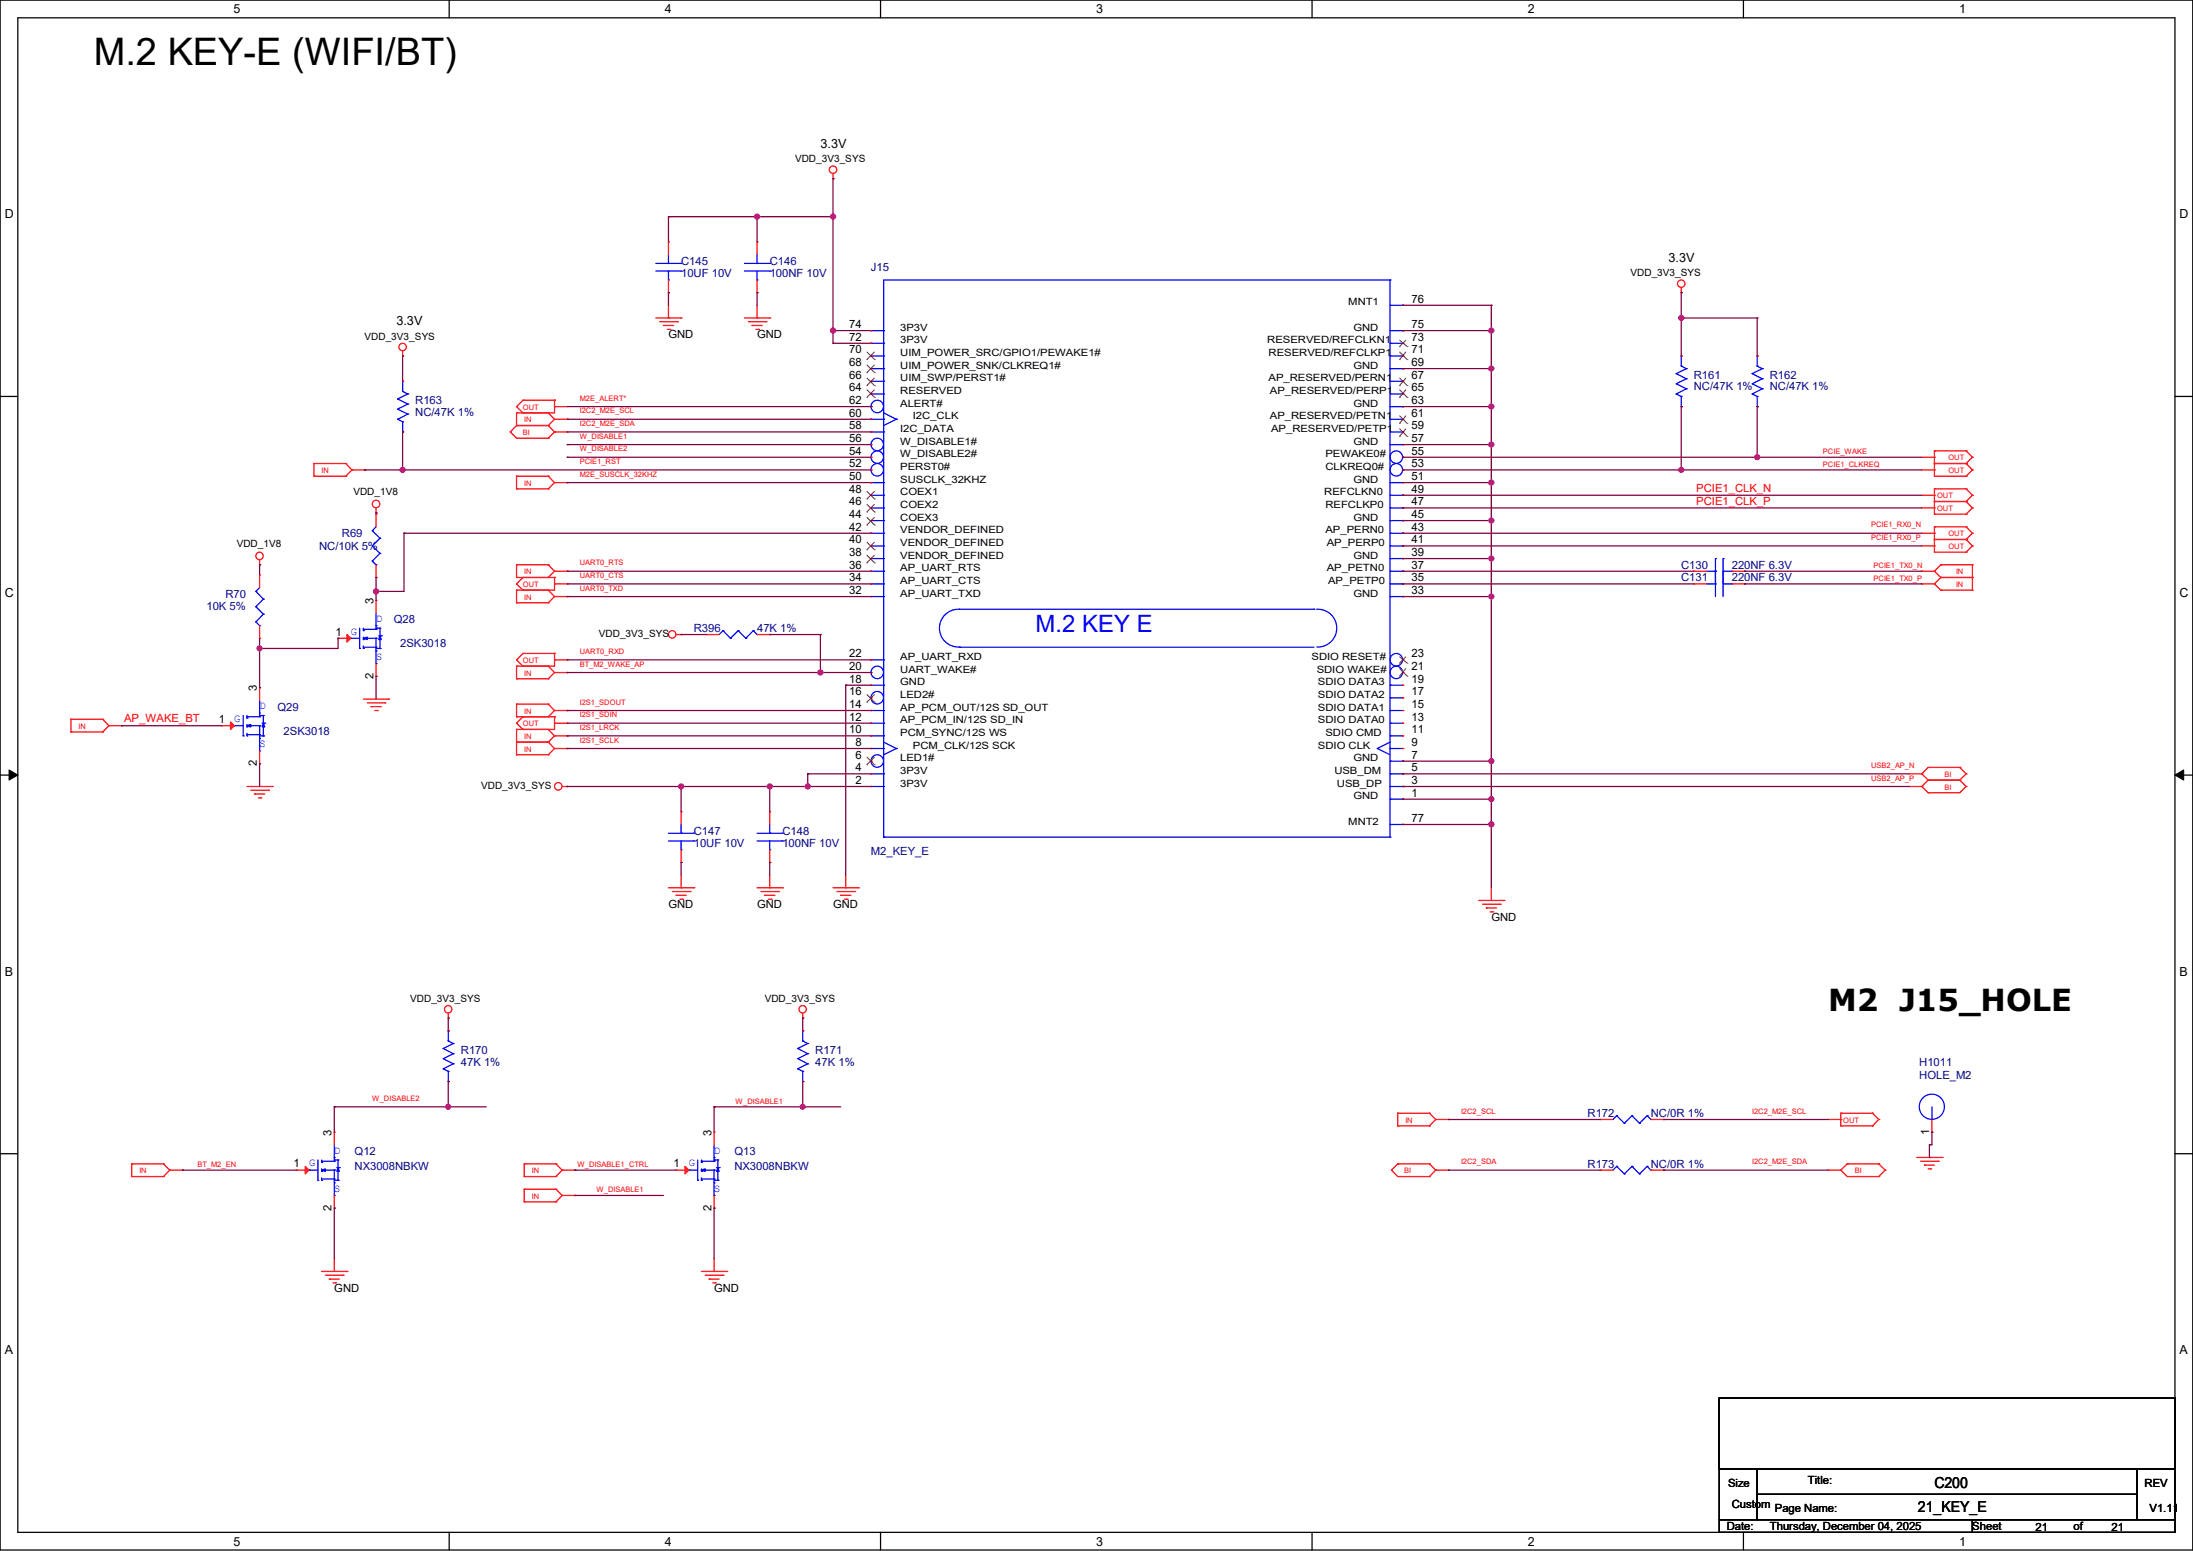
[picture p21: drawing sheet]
<svg xmlns="http://www.w3.org/2000/svg" width="594mm" height="420mm" viewBox="0 0 594 420" stroke-linecap="round" stroke-linejoin="round" font-family="sans-serif">
<defs><g id="words">
<text font-size="10.3" x="25.4" y="17.5">M.2 KEY-E (WIFI/BT)</text>
<text font-size="8.2" x="495.2" y="273.6">M2 J15_HOLE</text>
<text font-size="6.5" fill="#00f" x="280.5" y="171.1">M.2 KEY E</text>
<g font-size="4.1">
<text x="523.9" y="402.8">C200</text>
<text x="519.5" y="409.4">21_KEY_E</text>
</g>
<g font-size="3.4">
<text x="63.2" y="3.6">5</text>
<text x="180.1" y="3.6">4</text>
<text x="296.9" y="3.6">3</text>
<text x="413.8" y="3.6">2</text>
<text x="530.7" y="3.6">1</text>
<text x="222.2" y="40.1">3.3V</text>
<text x="1.3" y="59.1">D</text>
<text x="590.4" y="59.1">D</text>
<text x="452" y="71">3.3V</text>
<text x="107.4" y="88.1">3.3V</text>
<text x="1.3" y="161.7">C</text>
<text x="590.4" y="161.7">C</text>
<text x="1.3" y="264.2">B</text>
<text x="590.4" y="264.2">B</text>
<text x="1.3" y="366.7">A</text>
<text x="590.4" y="366.7">A</text>
<text x="63.2" y="418.5">5</text>
<text x="180.1" y="418.5">4</text>
<text x="296.9" y="418.5">3</text>
<text x="413.8" y="418.5">2</text>
<text x="530.7" y="418.5">1</text>
</g>
<g font-size="3.1">
<text x="382.3" y="82">76</text>
<text x="230" y="88.8">74</text>
<text x="382.3" y="88.8">75</text>
<text x="230" y="95.7">70</text>
<text x="230" y="92.2">72</text>
<text x="382.3" y="95.7">71</text>
<text x="382.3" y="92.2">73</text>
<text x="230" y="99.1">68</text>
<text x="382.3" y="99.1">69</text>
<text x="230" y="106">64</text>
<text x="230" y="102.5">66</text>
<text x="382.3" y="106">65</text>
<text x="382.3" y="102.5">67</text>
<text x="230" y="112.8">60</text>
<text x="230" y="109.4">62</text>
<text x="382.3" y="112.8">61</text>
<text x="382.3" y="109.4">63</text>
<text x="230" y="119.7">56</text>
<text x="230" y="116.2">58</text>
<text x="382.3" y="119.7">57</text>
<text x="382.3" y="116.2">59</text>
<text x="230" y="123.1">54</text>
<text x="382.3" y="123.1">55</text>
<text x="230" y="130">50</text>
<text x="230" y="126.5">52</text>
<text x="382.3" y="130">51</text>
<text x="382.3" y="126.5">53</text>
<text x="230" y="136.8">46</text>
<text x="230" y="133.4">48</text>
<text x="382.3" y="136.8">47</text>
<text x="382.3" y="133.4">49</text>
<text x="230" y="143.7">42</text>
<text x="230" y="140.3">44</text>
<text x="382.3" y="143.7">43</text>
<text x="382.3" y="140.3">45</text>
<text x="230" y="147.1">40</text>
<text x="382.3" y="147.1">41</text>
<text x="230" y="154">36</text>
<text x="230" y="150.5">38</text>
<text x="382.3" y="154">37</text>
<text x="382.3" y="150.5">39</text>
<text x="230" y="160.8">32</text>
<text x="230" y="157.4">34</text>
<text x="382.3" y="160.8">33</text>
<text x="382.3" y="157.4">35</text>
<text x="101.1" y="163.6" transform="rotate(-90 101.1 163.6)">3</text>
<text x="90.8" y="172.1">1</text>
<text x="230" y="178">22</text>
<text x="382.3" y="178">23</text>
<text x="101.1" y="183.8" transform="rotate(-90 101.1 183.8)">2</text>
<text x="230" y="184.8">18</text>
<text x="230" y="181.4">20</text>
<text x="382.3" y="184.8">19</text>
<text x="382.3" y="181.4">21</text>
<text x="69.6" y="187.3" transform="rotate(-90 69.6 187.3)">3</text>
<text x="230" y="191.7">14</text>
<text x="230" y="188.3">16</text>
<text x="382.3" y="191.7">15</text>
<text x="382.3" y="188.3">17</text>
<text x="59.3" y="195.8">1</text>
<text x="230" y="195.1">12</text>
<text x="382.3" y="195.1">13</text>
<text x="230" y="198.5">10</text>
<text x="231.8" y="202">8</text>
<text x="382.3" y="202">9</text>
<text x="382.3" y="198.5">11</text>
<text x="69.6" y="207.5" transform="rotate(-90 69.6 207.5)">2</text>
<text x="231.8" y="208.8">4</text>
<text x="231.8" y="205.4">6</text>
<text x="382.3" y="208.8">5</text>
<text x="382.3" y="205.4">7</text>
<text x="231.8" y="212.3">2</text>
<text x="382.3" y="215.7">1</text>
<text x="382.3" y="212.3">3</text>
<text x="382.3" y="222.5">77</text>
<text x="89.8" y="307.6" transform="rotate(-90 89.8 307.6)">3</text>
<text x="192.7" y="307.6" transform="rotate(-90 192.7 307.6)">3</text>
<text x="522.6" y="307.3" transform="rotate(-90 522.6 307.3)">1</text>
<text x="79.5" y="316.1">1</text>
<text x="182.4" y="316.1">1</text>
<text x="89.8" y="327.8" transform="rotate(-90 89.8 327.8)">2</text>
<text x="192.7" y="327.8" transform="rotate(-90 192.7 327.8)">2</text>
</g>
<g font-size="3" fill="#000080">
<text x="184.5" y="71.7">C145</text>
<text x="208.5" y="71.7">C146</text>
<text x="184.5" y="75.1">10UF 10V</text>
<text x="208.5" y="75.1">100NF 10V</text>
<text x="235.9" y="73.4">J15</text>
<text x="458.8" y="102.6">R161</text>
<text x="458.8" y="105.7">NC/47K 1%</text>
<text x="479.4" y="102.6">R162</text>
<text x="479.4" y="105.7">NC/47K 1%</text>
<text x="112.5" y="109.4">R163</text>
<text x="112.5" y="112.5">NC/47K 1%</text>
<text x="86.4" y="148.8">NC/10K 5%</text>
<text x="92.6" y="145.4">R69</text>
<text x="455.4" y="154">C130</text>
<text x="469.1" y="154">220NF 6.3V</text>
<text x="61" y="161.9">R70</text>
<text x="455.4" y="157.4">C131</text>
<text x="469.1" y="157.4">220NF 6.3V</text>
<text x="55.9" y="165.3">10K 5%</text>
<text x="106.7" y="168.7">Q28</text>
<text x="187.9" y="171.2">R396</text>
<text x="205.1" y="171.2">47K 1%</text>
<text x="108.4" y="175.3">2SK3018</text>
<text x="75.1" y="192.4">Q29</text>
<text x="76.8" y="198.9">2SK3018</text>
<text x="187.9" y="226">C147</text>
<text x="211.9" y="226">C148</text>
<text x="187.9" y="229.4">10UF 10V</text>
<text x="211.9" y="229.4">100NF 10V</text>
<text x="235.9" y="231.5">M2_KEY_E</text>
<text x="124.8" y="285.3">R170</text>
<text x="220.8" y="285.3">R171</text>
<text x="124.8" y="288.8">47K 1%</text>
<text x="220.8" y="288.8">47K 1%</text>
<text x="519.8" y="288.8">H1011</text>
<text x="519.8" y="292.2">HOLE_M2</text>
<text x="430" y="302.5">R172</text>
<text x="447.1" y="302.5">NC/0R 1%</text>
<text x="96" y="312.8">Q12</text>
<text x="96" y="316.9">NX3008NBKW</text>
<text x="198.9" y="312.8">Q13</text>
<text x="198.9" y="316.9">NX3008NBKW</text>
<text x="430" y="316.2">R173</text>
<text x="447.1" y="316.2">NC/0R 1%</text>
</g>
<g font-size="3">
<text x="181.1" y="91.6">GND</text>
<text x="205.1" y="91.6">GND</text>
<text x="181.1" y="245.9">GND</text>
<text x="205.1" y="245.9">GND</text>
<text x="225.6" y="245.9">GND</text>
<text x="403.9" y="249.3">GND</text>
<text x="90.6" y="349.8">GND</text>
<text x="193.4" y="349.8">GND</text>
<text x="489.6" y="401.9">Title:</text>
<text x="468.1" y="402.6">Size</text>
<text x="580.9" y="402.6">REV</text>
<text x="469.1" y="408.4">Custom</text>
<text x="480.8" y="409.4">Page Name:</text>
<text x="582.2" y="409.4">V1.11</text>
<text x="467.7" y="414.3">Date:</text>
<text x="479.4" y="414.3">Thursday, December 04, 2025</text>
<text x="534.2" y="414.3">Sheet</text>
<text x="551.4" y="414.6">21</text>
<text x="561.6" y="414.3">of</text>
<text x="571.9" y="414.6">21</text>
</g>
<g font-size="3" fill="#f00">
<text x="459.5" y="136.7">PCIE1_CLK_P</text>
<text x="459.5" y="133.2">PCIE1_CLK_N</text>
<text x="33.6" y="195.6">AP_WAKE_BT</text>
</g>
<g font-size="3" fill="#00f">
<text x="95" y="171.8">G</text>
<text x="101.9" y="168.4">D</text>
<text x="101.9" y="178.7">S</text>
<text x="63.5" y="195.5">G</text>
<text x="70.3" y="192.1">D</text>
<text x="70.3" y="202.4">S</text>
<text x="83.7" y="315.8">G</text>
<text x="90.6" y="312.4">D</text>
<text x="186.6" y="315.8">G</text>
<text x="193.4" y="312.4">D</text>
<text x="90.6" y="322.7">S</text>
<text x="193.4" y="322.7">S</text>
</g>
<g font-size="2.7">
<text x="215.4" y="44">VDD_3V3_SYS</text>
<text x="441.7" y="74.8">VDD_3V3_SYS</text>
<text x="365.2" y="82.7">MNT1</text>
<text x="243.8" y="89.6">3P3V</text>
<text x="366.6" y="89.6">GND</text>
<text x="98.8" y="92">VDD_3V3_SYS</text>
<text x="243.8" y="93">3P3V</text>
<text x="343.3" y="93">RESERVED/REFCLKN1</text>
<text x="243.8" y="99.9">UIM_POWER_SNK/CLKREQ1#</text>
<text x="243.8" y="96.4">UIM_POWER_SRC/GPIO1/PEWAKE1#</text>
<text x="343.6" y="96.4">RESERVED/REFCLKP1</text>
<text x="366.6" y="99.9">GND</text>
<text x="243.8" y="106.7">RESERVED</text>
<text x="243.8" y="103.3">UIM_SWP/PERST1#</text>
<text x="343.6" y="103.3">AP_RESERVED/PERN1</text>
<text x="343.9" y="106.7">AP_RESERVED/PERP1</text>
<text x="243.8" y="110.2">ALERT#</text>
<text x="247.3" y="113.6">I2C_CLK</text>
<text x="343.9" y="113.6">AP_RESERVED/PETN1</text>
<text x="366.6" y="110.2">GND</text>
<text x="243.8" y="117">I2C_DATA</text>
<text x="344.3" y="117">AP_RESERVED/PETP1</text>
<text x="243.8" y="123.9">W_DISABLE2#</text>
<text x="243.8" y="120.4">W_DISABLE1#</text>
<text x="359" y="123.9">PEWAKE0#</text>
<text x="366.6" y="120.4">GND</text>
<text x="243.8" y="130.7">SUSCLK_32KHZ</text>
<text x="243.8" y="127.3">PERST0#</text>
<text x="359" y="127.3">CLKREQ0#</text>
<text x="366.6" y="130.7">GND</text>
<text x="95.7" y="134.2">VDD_1V8</text>
<text x="243.8" y="137.6">COEX2</text>
<text x="243.8" y="134.2">COEX1</text>
<text x="358.7" y="134.2">REFCLKN0</text>
<text x="359" y="137.6">REFCLKP0</text>
<text x="243.8" y="141">COEX3</text>
<text x="366.6" y="141">GND</text>
<text x="64.1" y="148.2">VDD_1V8</text>
<text x="243.8" y="147.9">VENDOR_DEFINED</text>
<text x="243.8" y="144.4">VENDOR_DEFINED</text>
<text x="359" y="144.4">AP_PERN0</text>
<text x="359.3" y="147.9">AP_PERP0</text>
<text x="243.8" y="154.7">AP_UART_RTS</text>
<text x="243.8" y="151.3">VENDOR_DEFINED</text>
<text x="359.3" y="154.7">AP_PETN0</text>
<text x="366.6" y="151.3">GND</text>
<text x="243.8" y="161.6">AP_UART_TXD</text>
<text x="243.8" y="158.2">AP_UART_CTS</text>
<text x="359.7" y="158.2">AP_PETP0</text>
<text x="366.6" y="161.6">GND</text>
<text x="162.2" y="172.6">VDD_3V3_SYS</text>
<text x="243.8" y="178.7">AP_UART_RXD</text>
<text x="355.2" y="178.7">SDIO RESET#</text>
<text x="243.8" y="185.6">GND</text>
<text x="243.8" y="182.2">UART_WAKE#</text>
<text x="356.6" y="182.2">SDIO WAKE#</text>
<text x="357" y="185.6">SDIO DATA3</text>
<text x="243.8" y="189">LED2#</text>
<text x="357" y="189">SDIO DATA2</text>
<text x="243.8" y="195.9">AP_PCM_IN/12S SD_IN</text>
<text x="243.8" y="192.4">AP_PCM_OUT/12S SD_OUT</text>
<text x="357" y="195.9">SDIO DATA0</text>
<text x="357" y="192.4">SDIO DATA1</text>
<text x="243.8" y="199.3">PCM_SYNC/12S WS</text>
<text x="247.3" y="202.7">PCM_CLK/12S SCK</text>
<text x="357" y="202.7">SDIO CLK</text>
<text x="359" y="199.3">SDIO CMD</text>
<text x="243.8" y="209.6">3P3V</text>
<text x="243.8" y="206.2">LED1#</text>
<text x="361.4" y="209.6">USB_DM</text>
<text x="366.6" y="206.2">GND</text>
<text x="130.3" y="213.7">VDD_3V3_SYS</text>
<text x="243.8" y="213">3P3V</text>
<text x="362.1" y="213">USB_DP</text>
<text x="366.6" y="216.5">GND</text>
<text x="365.2" y="223.3">MNT2</text>
<text x="111.1" y="271.3">VDD_3V3_SYS</text>
<text x="207.1" y="271.3">VDD_3V3_SYS</text>
</g>
<g font-size="2" fill="#f00">
<text x="141.6" y="111">OUT</text>
<text x="157.1" y="112">I2C2_M2E_SCL</text>
<text x="157.1" y="108.5">M2E_ALERT*</text>
<text x="141.6" y="117.8">BI</text>
<text x="142" y="114.4">IN</text>
<text x="157.1" y="115.4">I2C2_M2E_SDA</text>
<text x="157.1" y="118.8">W_DISABLE1</text>
<text x="157.1" y="125.7">PCIE1_RST</text>
<text x="157.1" y="122.3">W_DISABLE2</text>
<text x="493.8" y="122.9">PCIE_WAKE</text>
<text x="527.8" y="124.7">OUT</text>
<text x="87.1" y="128.1">IN</text>
<text x="142" y="131.5">IN</text>
<text x="157.1" y="129.1">M2E_SUSCLK_32KHZ</text>
<text x="493.8" y="126.4">PCIE1_CLKREQ</text>
<text x="527.8" y="128.1">OUT</text>
<text x="524.7" y="135">OUT</text>
<text x="506.8" y="142.8">PCIE1_RX0_N</text>
<text x="524.7" y="138.4">OUT</text>
<text x="506.8" y="146.3">PCIE1_RX0_P</text>
<text x="527.8" y="148.7">OUT</text>
<text x="527.8" y="145.2">OUT</text>
<text x="142" y="155.5">IN</text>
<text x="157.1" y="153.1">UART0_RTS</text>
<text x="507.5" y="153.8">PCIE1_TX0_N</text>
<text x="529.8" y="155.5">IN</text>
<text x="141.6" y="159">OUT</text>
<text x="157.1" y="156.5">UART0_CTS</text>
<text x="157.1" y="160">UART0_TXD</text>
<text x="507.5" y="157.2">PCIE1_TX0_P</text>
<text x="529.8" y="159">IN</text>
<text x="142" y="162.4">IN</text>
<text x="141.6" y="179.5">OUT</text>
<text x="157.1" y="177.1">UART0_RXD</text>
<text x="142" y="183">IN</text>
<text x="157.1" y="180.6">BT_M2_WAKE_AP</text>
<text x="157.1" y="190.8">I2S1_SDOUT</text>
<text x="21.3" y="197.4">IN</text>
<text x="141.6" y="196.7">OUT</text>
<text x="142" y="193.3">IN</text>
<text x="157.1" y="197.7">I2S1_LRCK</text>
<text x="157.1" y="194.3">I2S1_SDIN</text>
<text x="142" y="203.5">IN</text>
<text x="142" y="200.1">IN</text>
<text x="157.1" y="201.1">I2S1_SCLK</text>
<text x="506.8" y="208">USB2_AP_N</text>
<text x="506.8" y="211.4">USB2_AP_P</text>
<text x="526.7" y="213.8">BI</text>
<text x="526.7" y="210.4">BI</text>
<text x="100.8" y="298.2">W_DISABLE2</text>
<text x="199.3" y="298.8">W_DISABLE1</text>
<text x="380.7" y="304">IN</text>
<text x="395.7" y="301.6">I2C2_SCL</text>
<text x="474.6" y="301.6">I2C2_M2E_SCL</text>
<text x="499.3" y="304">OUT</text>
<text x="37.8" y="317.8">IN</text>
<text x="53.5" y="316">BT_M2_EN</text>
<text x="144.1" y="317.8">IN</text>
<text x="156.4" y="316">W_DISABLE1_CTRL</text>
<text x="380.3" y="317.8">BI</text>
<text x="395.7" y="315.3">I2C2_SDA</text>
<text x="474.6" y="315.3">I2C2_M2E_SDA</text>
<text x="502.4" y="317.8">BI</text>
<text x="161.5" y="322.8">W_DISABLE1</text>
<text x="144.1" y="324.6">IN</text>
</g>
</g></defs>
<path d="M0 0h593.9v419.7h-593.9zM4.8 4.8h584.3v410.2h-584.3z" fill="none" stroke="#000" stroke-width=".34"/>
<g fill="#fff">
<path d="M63.2 .6h1.9v3.8h-1.9z"/>
<path d="M63.2 415.5h1.9v3.8h-1.9z"/>
</g>
<path d="M121.7 0v4.8M121.7 415v4.7" fill="none" stroke="#000" stroke-width=".34"/>
<g fill="#fff">
<path d="M180.1 .6h1.8v3.8h-1.8z"/>
<path d="M180.1 415.5h1.8v3.8h-1.8z"/>
</g>
<path d="M238.5 0v4.8M238.5 415v4.7" fill="none" stroke="#000" stroke-width=".34"/>
<g fill="#fff">
<path d="M296.9 .6h1.9v3.8h-1.9z"/>
<path d="M296.9 415.5h1.9v3.8h-1.9z"/>
</g>
<path d="M355.4 0v4.8M355.4 415v4.7" fill="none" stroke="#000" stroke-width=".34"/>
<g fill="#fff">
<path d="M413.8 .6h1.9v3.8h-1.9z"/>
<path d="M413.8 415.5h1.9v3.8h-1.9z"/>
</g>
<path d="M472.2 0v4.8M472.2 415v4.7" fill="none" stroke="#000" stroke-width=".34"/>
<g fill="#fff">
<path d="M530.6 .6h1.9v3.8h-1.9z"/>
<path d="M530.6 415.5h1.9v3.8h-1.9z"/>
<path d="M1.3 56.1h2.4v3.8h-2.4z"/>
<path d="M590.3 56.1h2.5v3.8h-2.5z"/>
<path d="M1.3 158.6h2.4v3.8h-2.4z"/>
<path d="M590.3 158.6h2.5v3.8h-2.5z"/>
</g>
<path d="M0 107.4h4.8M589.1 107.4h4.8" fill="none" stroke="#000" stroke-width=".34"/>
<g fill="#fff">
<path d="M1.3 261.2h2.2v3.7h-2.2z"/>
<path d="M590.3 261.2h2.3v3.7h-2.3z"/>
</g>
<path d="M0 209.9h4.8M589.1 209.9h4.8" fill="none" stroke="#000" stroke-width=".34"/>
<path d="M2.5 208.5l2.3 1.4-2.3 1.3zM589.1 209.9l2.4-1.4v2.7z" fill="#000" stroke="#000" stroke-width=".27"/>
<g fill="#fff">
<path d="M1.2 363.7h2.3v3.8h-2.3z"/>
<path d="M590.3 363.7h2.3v3.8h-2.3z"/>
</g>
<path d="M0 312.4h4.8M589.1 312.4h4.8" fill="none" stroke="#000" stroke-width=".34"/>
<path d="M90.6 340.9v3.4" fill="none" stroke="#f00" stroke-width=".34"/>
<circle cx="90.6" cy="344.3" r=".17" fill="#f00"/>
<path d="M87.1 344.3h6.9" fill="none" stroke="#f00" stroke-width=".34"/>
<circle cx="94" cy="344.3" r=".17" fill="#f00"/>
<path d="M89.2 346.4h2.7" fill="none" stroke="#f00" stroke-width=".34"/>
<circle cx="89.2" cy="346.4" r=".17" fill="#f00"/>
<path d="M90.2 347.4h.7" fill="none" stroke="#f00" stroke-width=".34"/>
<circle cx="90.9" cy="347.4" r=".17" fill="#f00"/>
<path d="M88.1 345.3h4.9" fill="none" stroke="#f00" stroke-width=".34"/>
<circle cx="93" cy="345.3" r=".17" fill="#f00"/>
<path d="M121.4 274.4v1.3" fill="none" stroke="#f00" stroke-width=".34"/>
<circle cx="121.4" cy="275.7" r=".17" fill="#f00"/>
<g fill="none" stroke="#f00" stroke-width=".34">
<path d="M109.1 95v1.4"/>
<circle cx="121.4" cy="273.3" r="1"/>
</g>
<circle cx="109.1" cy="96.4" r=".17" fill="#f00"/>
<g fill="none" stroke="#f00" stroke-width=".34">
<path d="M152.3 213h1.3"/>
<circle cx="109.1" cy="94" r="1.01"/>
</g>
<circle cx="153.6" cy="213" r=".17" fill="#f00"/>
<g fill="none" stroke="#f00" stroke-width=".34">
<path d="M181.1 82.7v3.4"/>
<circle cx="151.2" cy="212.9" r="1.02"/>
</g>
<circle cx="181.1" cy="86.1" r=".17" fill="#f00"/>
<path d="M177.6 86.1h6.9" fill="none" stroke="#f00" stroke-width=".34"/>
<circle cx="184.5" cy="86.1" r=".17" fill="#f00"/>
<path d="M179.7 88.1h2.8" fill="none" stroke="#f00" stroke-width=".34"/>
<circle cx="179.7" cy="88.1" r=".17" fill="#f00"/>
<path d="M180.7 89.2h.7" fill="none" stroke="#f00" stroke-width=".34"/>
<circle cx="181.4" cy="89.2" r=".17" fill="#f00"/>
<path d="M178.7 87.1h4.8" fill="none" stroke="#f00" stroke-width=".34"/>
<circle cx="183.5" cy="87.1" r=".17" fill="#f00"/>
<path d="M184.5 237v3.4" fill="none" stroke="#f00" stroke-width=".34"/>
<circle cx="184.5" cy="240.4" r=".17" fill="#f00"/>
<path d="M181.1 240.4h6.8" fill="none" stroke="#f00" stroke-width=".34"/>
<circle cx="187.9" cy="240.4" r=".17" fill="#f00"/>
<path d="M183.1 242.4h2.8" fill="none" stroke="#f00" stroke-width=".34"/>
<circle cx="183.1" cy="242.4" r=".17" fill="#f00"/>
<path d="M184.1 243.5h.8" fill="none" stroke="#f00" stroke-width=".34"/>
<circle cx="184.9" cy="243.5" r=".17" fill="#f00"/>
<path d="M182.1 241.4h4.8" fill="none" stroke="#f00" stroke-width=".34"/>
<circle cx="186.9" cy="241.4" r=".17" fill="#f00"/>
<path d="M183.1 171.8h1.4" fill="none" stroke="#f00" stroke-width=".34"/>
<circle cx="184.5" cy="171.8" r=".17" fill="#f00"/>
<g fill="none" stroke="#f00" stroke-width=".34">
<path d="M193.4 340.9v3.4"/>
<circle cx="182.1" cy="171.8" r="1.02"/>
</g>
<circle cx="193.4" cy="344.3" r=".17" fill="#f00"/>
<path d="M190 344.3h6.8" fill="none" stroke="#f00" stroke-width=".34"/>
<circle cx="196.8" cy="344.3" r=".17" fill="#f00"/>
<path d="M192.1 346.4h2.7" fill="none" stroke="#f00" stroke-width=".34"/>
<circle cx="192.1" cy="346.4" r=".17" fill="#f00"/>
<path d="M193.1 347.4h.7" fill="none" stroke="#f00" stroke-width=".34"/>
<circle cx="193.8" cy="347.4" r=".17" fill="#f00"/>
<path d="M191 345.3h4.8" fill="none" stroke="#f00" stroke-width=".34"/>
<circle cx="195.8" cy="345.3" r=".17" fill="#f00"/>
<path d="M205.1 82.7v3.4" fill="none" stroke="#f00" stroke-width=".34"/>
<circle cx="205.1" cy="86.1" r=".17" fill="#f00"/>
<path d="M201.6 86.1h6.9" fill="none" stroke="#f00" stroke-width=".34"/>
<circle cx="208.5" cy="86.1" r=".17" fill="#f00"/>
<path d="M203.7 88.1h2.8" fill="none" stroke="#f00" stroke-width=".34"/>
<circle cx="203.7" cy="88.1" r=".17" fill="#f00"/>
<path d="M204.7 89.2h.7" fill="none" stroke="#f00" stroke-width=".34"/>
<circle cx="205.4" cy="89.2" r=".17" fill="#f00"/>
<path d="M202.7 87.1h4.8" fill="none" stroke="#f00" stroke-width=".34"/>
<circle cx="207.5" cy="87.1" r=".17" fill="#f00"/>
<path d="M208.5 237v3.4" fill="none" stroke="#f00" stroke-width=".34"/>
<circle cx="208.5" cy="240.4" r=".17" fill="#f00"/>
<path d="M205.1 240.4h6.8" fill="none" stroke="#f00" stroke-width=".34"/>
<circle cx="211.9" cy="240.4" r=".17" fill="#f00"/>
<path d="M207.1 242.4h2.8" fill="none" stroke="#f00" stroke-width=".34"/>
<circle cx="207.1" cy="242.4" r=".17" fill="#f00"/>
<path d="M208.2 243.5h.7" fill="none" stroke="#f00" stroke-width=".34"/>
<circle cx="208.9" cy="243.5" r=".17" fill="#f00"/>
<path d="M206.1 241.4h4.8" fill="none" stroke="#f00" stroke-width=".34"/>
<circle cx="210.9" cy="241.4" r=".17" fill="#f00"/>
<path d="M217.4 274.4v1.3" fill="none" stroke="#f00" stroke-width=".34"/>
<circle cx="217.4" cy="275.7" r=".17" fill="#f00"/>
<g fill="none" stroke="#f00" stroke-width=".34">
<path d="M225.6 47v1.4"/>
<circle cx="217.4" cy="273.3" r="1"/>
</g>
<circle cx="225.6" cy="48.4" r=".17" fill="#f00"/>
<g fill="none" stroke="#f00" stroke-width=".34">
<path d="M229.1 237v3.4"/>
<circle cx="225.6" cy="46" r="1.01"/>
</g>
<circle cx="229.1" cy="240.4" r=".17" fill="#f00"/>
<path d="M225.6 240.4h6.9" fill="none" stroke="#f00" stroke-width=".34"/>
<circle cx="232.5" cy="240.4" r=".17" fill="#f00"/>
<path d="M227.7 242.4h2.8" fill="none" stroke="#f00" stroke-width=".34"/>
<circle cx="227.7" cy="242.4" r=".17" fill="#f00"/>
<path d="M228.7 243.5h.7" fill="none" stroke="#f00" stroke-width=".34"/>
<circle cx="229.4" cy="243.5" r=".17" fill="#f00"/>
<path d="M226.7 241.4h4.8" fill="none" stroke="#f00" stroke-width=".34"/>
<circle cx="231.5" cy="241.4" r=".17" fill="#f00"/>
<path d="M403.9 240.4v3.4" fill="none" stroke="#f00" stroke-width=".34"/>
<circle cx="403.9" cy="243.8" r=".17" fill="#f00"/>
<path d="M400.5 243.8h6.9" fill="none" stroke="#f00" stroke-width=".34"/>
<circle cx="407.4" cy="243.8" r=".17" fill="#f00"/>
<path d="M402.6 245.9h2.7" fill="none" stroke="#f00" stroke-width=".34"/>
<circle cx="402.6" cy="245.9" r=".17" fill="#f00"/>
<path d="M403.6 246.9h.7" fill="none" stroke="#f00" stroke-width=".34"/>
<circle cx="404.3" cy="246.9" r=".17" fill="#f00"/>
<path d="M401.6 244.9h4.8" fill="none" stroke="#f00" stroke-width=".34"/>
<circle cx="406.4" cy="244.9" r=".17" fill="#f00"/>
<path d="M455.4 77.9v1.3" fill="none" stroke="#f00" stroke-width=".34"/>
<circle cx="455.4" cy="79.2" r=".17" fill="#f00"/>
<g fill="none" stroke="#f00" stroke-width=".34">
<path d="M519.2 313.4h6.8"/>
<circle cx="455.4" cy="76.8" r="1.01"/>
</g>
<circle cx="526" cy="313.4" r=".17" fill="#f00"/>
<path d="M520.2 314.5h4.8" fill="none" stroke="#f00" stroke-width=".34"/>
<circle cx="525" cy="314.5" r=".17" fill="#f00"/>
<path d="M521.3 315.5h2.7" fill="none" stroke="#f00" stroke-width=".34"/>
<circle cx="521.3" cy="315.5" r=".17" fill="#f00"/>
<path d="M522.3 316.5h.6" fill="none" stroke="#f00" stroke-width=".34"/>
<circle cx="522.9" cy="316.5" r=".17" fill="#f00"/>
<path d="M66.9 213h6.8" fill="none" stroke="#f00" stroke-width=".34"/>
<circle cx="73.7" cy="213" r=".17" fill="#f00"/>
<path d="M67.9 214h4.8" fill="none" stroke="#f00" stroke-width=".34"/>
<circle cx="72.7" cy="214" r=".17" fill="#f00"/>
<path d="M69 215h2.7" fill="none" stroke="#f00" stroke-width=".34"/>
<circle cx="69" cy="215" r=".17" fill="#f00"/>
<path d="M70 216.1h.7" fill="none" stroke="#f00" stroke-width=".34"/>
<circle cx="70.7" cy="216.1" r=".17" fill="#f00"/>
<path d="M98.4 189.3h6.9" fill="none" stroke="#f00" stroke-width=".34"/>
<circle cx="105.3" cy="189.3" r=".17" fill="#f00"/>
<path d="M99.5 190.3h4.8" fill="none" stroke="#f00" stroke-width=".34"/>
<circle cx="104.3" cy="190.3" r=".17" fill="#f00"/>
<path d="M100.5 191.3h2.8" fill="none" stroke="#f00" stroke-width=".34"/>
<circle cx="100.5" cy="191.3" r=".17" fill="#f00"/>
<path d="M101.5 192.4h.7" fill="none" stroke="#f00" stroke-width=".34"/>
<circle cx="102.2" cy="192.4" r=".17" fill="#f00"/>
<path d="M70.3 151.6v1.4" fill="none" stroke="#f00" stroke-width=".34"/>
<circle cx="70.3" cy="153" r=".17" fill="#f00"/>
<g fill="none" stroke="#f00" stroke-width=".34">
<path d="M101.9 137.5v1.4"/>
<circle cx="70.3" cy="150.5" r="1"/>
</g>
<circle cx="101.9" cy="138.9" r=".17" fill="#f00"/>
<g fill="none" stroke="#f00" stroke-width=".34">
<path d="M35.7 315.2h8.6"/>
<circle cx="101.9" cy="136.5" r="1.02"/>
</g>
<circle cx="35.7" cy="315.2" r=".17" fill="#f00"/>
<path d="M35.7 315.2v3.4" fill="none" stroke="#f00" stroke-width=".34"/>
<circle cx="35.7" cy="318.6" r=".17" fill="#f00"/>
<path d="M35.7 318.6h8.6" fill="none" stroke="#f00" stroke-width=".34"/>
<circle cx="44.3" cy="318.6" r=".17" fill="#f00"/>
<path d="M44.3 315.2l1.7 1.7" fill="none" stroke="#f00" stroke-width=".34"/>
<circle cx="44.3" cy="315.2" r=".17" fill="#f00"/>
<path d="M46 316.9l-1.7 1.7" fill="none" stroke="#f00" stroke-width=".34"/>
<circle cx="46" cy="316.9" r=".17" fill="#f00"/>
<path d="M46 316.9h3.4" fill="none" stroke="#f00" stroke-width=".34"/>
<circle cx="49.4" cy="316.9" r=".17" fill="#f00"/>
<path d="M85 125.5h8.6" fill="none" stroke="#f00" stroke-width=".34"/>
<circle cx="85" cy="125.5" r=".17" fill="#f00"/>
<path d="M85 125.5v3.4" fill="none" stroke="#f00" stroke-width=".34"/>
<circle cx="85" cy="128.9" r=".17" fill="#f00"/>
<path d="M85 128.9h8.6" fill="none" stroke="#f00" stroke-width=".34"/>
<circle cx="93.6" cy="128.9" r=".17" fill="#f00"/>
<path d="M93.6 125.5l1.7 1.8" fill="none" stroke="#f00" stroke-width=".34"/>
<circle cx="93.6" cy="125.5" r=".17" fill="#f00"/>
<path d="M95.3 127.3l-1.7 1.6" fill="none" stroke="#f00" stroke-width=".34"/>
<circle cx="95.3" cy="127.3" r=".17" fill="#f00"/>
<path d="M95.3 127.3h3.5" fill="none" stroke="#f00" stroke-width=".34"/>
<circle cx="98.8" cy="127.3" r=".17" fill="#f00"/>
<path d="M142 315.2h8.6" fill="none" stroke="#f00" stroke-width=".34"/>
<circle cx="142" cy="315.2" r=".17" fill="#f00"/>
<path d="M142 315.2v3.4" fill="none" stroke="#f00" stroke-width=".34"/>
<circle cx="142" cy="318.6" r=".17" fill="#f00"/>
<path d="M142 318.6h8.6" fill="none" stroke="#f00" stroke-width=".34"/>
<circle cx="150.6" cy="318.6" r=".17" fill="#f00"/>
<path d="M150.6 315.2l1.7 1.7" fill="none" stroke="#f00" stroke-width=".34"/>
<circle cx="150.6" cy="315.2" r=".17" fill="#f00"/>
<path d="M152.3 316.9l-1.7 1.7" fill="none" stroke="#f00" stroke-width=".34"/>
<circle cx="152.3" cy="316.9" r=".17" fill="#f00"/>
<path d="M152.3 316.9h3.4" fill="none" stroke="#f00" stroke-width=".34"/>
<circle cx="155.7" cy="316.9" r=".17" fill="#f00"/>
<path d="M139.9 201h8.6" fill="none" stroke="#f00" stroke-width=".34"/>
<circle cx="139.9" cy="201" r=".17" fill="#f00"/>
<path d="M139.9 201v3.4" fill="none" stroke="#f00" stroke-width=".34"/>
<circle cx="139.9" cy="204.4" r=".17" fill="#f00"/>
<path d="M139.9 204.4h8.6" fill="none" stroke="#f00" stroke-width=".34"/>
<circle cx="148.5" cy="204.4" r=".17" fill="#f00"/>
<path d="M148.5 201l1.7 1.7" fill="none" stroke="#f00" stroke-width=".34"/>
<circle cx="148.5" cy="201" r=".17" fill="#f00"/>
<path d="M150.2 202.7l-1.7 1.7" fill="none" stroke="#f00" stroke-width=".34"/>
<circle cx="150.2" cy="202.7" r=".17" fill="#f00"/>
<path d="M150.2 202.7h3.4" fill="none" stroke="#f00" stroke-width=".34"/>
<circle cx="153.6" cy="202.7" r=".17" fill="#f00"/>
<path d="M139.9 197.5h8.6" fill="none" stroke="#f00" stroke-width=".34"/>
<circle cx="139.9" cy="197.5" r=".17" fill="#f00"/>
<path d="M139.9 197.5v3.5" fill="none" stroke="#f00" stroke-width=".34"/>
<circle cx="139.9" cy="201" r=".17" fill="#f00"/>
<path d="M139.9 201h8.6" fill="none" stroke="#f00" stroke-width=".34"/>
<circle cx="148.5" cy="201" r=".17" fill="#f00"/>
<path d="M148.5 197.5l1.7 1.8" fill="none" stroke="#f00" stroke-width=".34"/>
<circle cx="148.5" cy="197.5" r=".17" fill="#f00"/>
<path d="M150.2 199.3l-1.7 1.7" fill="none" stroke="#f00" stroke-width=".34"/>
<circle cx="150.2" cy="199.3" r=".17" fill="#f00"/>
<path d="M150.2 199.3h3.4" fill="none" stroke="#f00" stroke-width=".34"/>
<circle cx="153.6" cy="199.3" r=".17" fill="#f00"/>
<path d="M150.2 194.1v3.4" fill="none" stroke="#f00" stroke-width=".34"/>
<circle cx="150.2" cy="194.1" r=".17" fill="#f00"/>
<path d="M141.6 194.1h8.6" fill="none" stroke="#f00" stroke-width=".34"/>
<circle cx="150.2" cy="194.1" r=".17" fill="#f00"/>
<path d="M141.6 194.1l-1.7 1.7" fill="none" stroke="#f00" stroke-width=".34"/>
<circle cx="141.6" cy="194.1" r=".17" fill="#f00"/>
<path d="M141.6 197.5h8.6" fill="none" stroke="#f00" stroke-width=".34"/>
<circle cx="141.6" cy="197.5" r=".17" fill="#f00"/>
<path d="M139.9 195.8l1.7 1.7" fill="none" stroke="#f00" stroke-width=".34"/>
<circle cx="139.9" cy="195.8" r=".17" fill="#f00"/>
<path d="M150.2 195.8h3.4" fill="none" stroke="#f00" stroke-width=".34"/>
<circle cx="150.2" cy="195.8" r=".17" fill="#f00"/>
<path d="M139.9 190.7h8.6" fill="none" stroke="#f00" stroke-width=".34"/>
<circle cx="139.9" cy="190.7" r=".17" fill="#f00"/>
<path d="M139.9 190.7v3.4" fill="none" stroke="#f00" stroke-width=".34"/>
<circle cx="139.9" cy="194.1" r=".17" fill="#f00"/>
<path d="M139.9 194.1h8.6" fill="none" stroke="#f00" stroke-width=".34"/>
<circle cx="148.5" cy="194.1" r=".17" fill="#f00"/>
<path d="M148.5 190.7l1.7 1.7" fill="none" stroke="#f00" stroke-width=".34"/>
<circle cx="148.5" cy="190.7" r=".17" fill="#f00"/>
<path d="M150.2 192.4l-1.7 1.7" fill="none" stroke="#f00" stroke-width=".34"/>
<circle cx="150.2" cy="192.4" r=".17" fill="#f00"/>
<path d="M150.2 192.4h3.4" fill="none" stroke="#f00" stroke-width=".34"/>
<circle cx="153.6" cy="192.4" r=".17" fill="#f00"/>
<path d="M139.9 180.4h8.6" fill="none" stroke="#f00" stroke-width=".34"/>
<circle cx="139.9" cy="180.4" r=".17" fill="#f00"/>
<path d="M139.9 180.4v3.4" fill="none" stroke="#f00" stroke-width=".34"/>
<circle cx="139.9" cy="183.8" r=".17" fill="#f00"/>
<path d="M139.9 183.8h8.6" fill="none" stroke="#f00" stroke-width=".34"/>
<circle cx="148.5" cy="183.8" r=".17" fill="#f00"/>
<path d="M148.5 180.4l1.7 1.7" fill="none" stroke="#f00" stroke-width=".34"/>
<circle cx="148.5" cy="180.4" r=".17" fill="#f00"/>
<path d="M150.2 182.1l-1.7 1.7" fill="none" stroke="#f00" stroke-width=".34"/>
<circle cx="150.2" cy="182.1" r=".17" fill="#f00"/>
<path d="M150.2 182.1h3.4" fill="none" stroke="#f00" stroke-width=".34"/>
<circle cx="153.6" cy="182.1" r=".17" fill="#f00"/>
<path d="M150.2 177v3.4" fill="none" stroke="#f00" stroke-width=".34"/>
<circle cx="150.2" cy="177" r=".17" fill="#f00"/>
<path d="M141.6 177h8.6" fill="none" stroke="#f00" stroke-width=".34"/>
<circle cx="150.2" cy="177" r=".17" fill="#f00"/>
<path d="M141.6 177l-1.7 1.7" fill="none" stroke="#f00" stroke-width=".34"/>
<circle cx="141.6" cy="177" r=".17" fill="#f00"/>
<path d="M141.6 180.4h8.6" fill="none" stroke="#f00" stroke-width=".34"/>
<circle cx="141.6" cy="180.4" r=".17" fill="#f00"/>
<path d="M139.9 178.7l1.7 1.7" fill="none" stroke="#f00" stroke-width=".34"/>
<circle cx="139.9" cy="178.7" r=".17" fill="#f00"/>
<path d="M150.2 178.7h3.4" fill="none" stroke="#f00" stroke-width=".34"/>
<circle cx="150.2" cy="178.7" r=".17" fill="#f00"/>
<path d="M139.9 159.8h8.6" fill="none" stroke="#f00" stroke-width=".34"/>
<circle cx="139.9" cy="159.8" r=".17" fill="#f00"/>
<path d="M139.9 159.8v3.4" fill="none" stroke="#f00" stroke-width=".34"/>
<circle cx="139.9" cy="163.2" r=".17" fill="#f00"/>
<path d="M139.9 163.2h8.6" fill="none" stroke="#f00" stroke-width=".34"/>
<circle cx="148.5" cy="163.2" r=".17" fill="#f00"/>
<path d="M148.5 159.8l1.7 1.7" fill="none" stroke="#f00" stroke-width=".34"/>
<circle cx="148.5" cy="159.8" r=".17" fill="#f00"/>
<path d="M150.2 161.5l-1.7 1.7" fill="none" stroke="#f00" stroke-width=".34"/>
<circle cx="150.2" cy="161.5" r=".17" fill="#f00"/>
<path d="M150.2 161.5h3.4" fill="none" stroke="#f00" stroke-width=".34"/>
<circle cx="153.6" cy="161.5" r=".17" fill="#f00"/>
<path d="M150.2 156.4v3.4" fill="none" stroke="#f00" stroke-width=".34"/>
<circle cx="150.2" cy="156.4" r=".17" fill="#f00"/>
<path d="M141.6 156.4h8.6" fill="none" stroke="#f00" stroke-width=".34"/>
<circle cx="150.2" cy="156.4" r=".17" fill="#f00"/>
<path d="M141.6 156.4l-1.7 1.7" fill="none" stroke="#f00" stroke-width=".34"/>
<circle cx="141.6" cy="156.4" r=".17" fill="#f00"/>
<path d="M141.6 159.8h8.6" fill="none" stroke="#f00" stroke-width=".34"/>
<circle cx="141.6" cy="159.8" r=".17" fill="#f00"/>
<path d="M139.9 158.1l1.7 1.7" fill="none" stroke="#f00" stroke-width=".34"/>
<circle cx="139.9" cy="158.1" r=".17" fill="#f00"/>
<path d="M150.2 158.1h3.4" fill="none" stroke="#f00" stroke-width=".34"/>
<circle cx="150.2" cy="158.1" r=".17" fill="#f00"/>
<path d="M139.9 153h8.6" fill="none" stroke="#f00" stroke-width=".34"/>
<circle cx="139.9" cy="153" r=".17" fill="#f00"/>
<path d="M139.9 153v3.4" fill="none" stroke="#f00" stroke-width=".34"/>
<circle cx="139.9" cy="156.4" r=".17" fill="#f00"/>
<path d="M139.9 156.4h8.6" fill="none" stroke="#f00" stroke-width=".34"/>
<circle cx="148.5" cy="156.4" r=".17" fill="#f00"/>
<path d="M148.5 153l1.7 1.7" fill="none" stroke="#f00" stroke-width=".34"/>
<circle cx="148.5" cy="153" r=".17" fill="#f00"/>
<path d="M150.2 154.7l-1.7 1.7" fill="none" stroke="#f00" stroke-width=".34"/>
<circle cx="150.2" cy="154.7" r=".17" fill="#f00"/>
<path d="M150.2 154.7h3.4" fill="none" stroke="#f00" stroke-width=".34"/>
<circle cx="153.6" cy="154.7" r=".17" fill="#f00"/>
<path d="M139.9 128.9h8.6" fill="none" stroke="#f00" stroke-width=".34"/>
<circle cx="139.9" cy="128.9" r=".17" fill="#f00"/>
<path d="M139.9 128.9v3.5" fill="none" stroke="#f00" stroke-width=".34"/>
<circle cx="139.9" cy="132.4" r=".17" fill="#f00"/>
<path d="M139.9 132.4h8.6" fill="none" stroke="#f00" stroke-width=".34"/>
<circle cx="148.5" cy="132.4" r=".17" fill="#f00"/>
<path d="M148.5 128.9l1.7 1.8" fill="none" stroke="#f00" stroke-width=".34"/>
<circle cx="148.5" cy="128.9" r=".17" fill="#f00"/>
<path d="M150.2 130.7l-1.7 1.7" fill="none" stroke="#f00" stroke-width=".34"/>
<circle cx="150.2" cy="130.7" r=".17" fill="#f00"/>
<path d="M150.2 130.7h3.4" fill="none" stroke="#f00" stroke-width=".34"/>
<circle cx="153.6" cy="130.7" r=".17" fill="#f00"/>
<path d="M139.9 118.7h8.6" fill="none" stroke="#f00" stroke-width=".34"/>
<circle cx="148.5" cy="118.7" r=".17" fill="#f00"/>
<path d="M150.2 117h3.4" fill="none" stroke="#f00" stroke-width=".34"/>
<circle cx="150.2" cy="117" r=".17" fill="#f00"/>
<path d="M150.2 117l-1.7 1.7" fill="none" stroke="#f00" stroke-width=".34"/>
<circle cx="150.2" cy="117" r=".17" fill="#f00"/>
<path d="M138.2 117l1.7 1.7" fill="none" stroke="#f00" stroke-width=".34"/>
<circle cx="138.2" cy="117" r=".17" fill="#f00"/>
<path d="M139.9 115.2l-1.7 1.8" fill="none" stroke="#f00" stroke-width=".34"/>
<circle cx="139.9" cy="115.2" r=".17" fill="#f00"/>
<path d="M139.9 115.2h8.6" fill="none" stroke="#f00" stroke-width=".34"/>
<circle cx="139.9" cy="115.2" r=".17" fill="#f00"/>
<path d="M148.5 115.2l1.7 1.8" fill="none" stroke="#f00" stroke-width=".34"/>
<circle cx="148.5" cy="115.2" r=".17" fill="#f00"/>
<path d="M139.9 111.8h8.6" fill="none" stroke="#f00" stroke-width=".34"/>
<circle cx="139.9" cy="111.8" r=".17" fill="#f00"/>
<path d="M139.9 111.8v3.4" fill="none" stroke="#f00" stroke-width=".34"/>
<circle cx="139.9" cy="115.2" r=".17" fill="#f00"/>
<path d="M139.9 115.2h8.6" fill="none" stroke="#f00" stroke-width=".34"/>
<circle cx="148.5" cy="115.2" r=".17" fill="#f00"/>
<path d="M148.5 111.8l1.7 1.7" fill="none" stroke="#f00" stroke-width=".34"/>
<circle cx="148.5" cy="111.8" r=".17" fill="#f00"/>
<path d="M150.2 113.5l-1.7 1.7" fill="none" stroke="#f00" stroke-width=".34"/>
<circle cx="150.2" cy="113.5" r=".17" fill="#f00"/>
<path d="M150.2 113.5h3.4" fill="none" stroke="#f00" stroke-width=".34"/>
<circle cx="153.6" cy="113.5" r=".17" fill="#f00"/>
<path d="M150.2 108.4v3.4" fill="none" stroke="#f00" stroke-width=".34"/>
<circle cx="150.2" cy="108.4" r=".17" fill="#f00"/>
<path d="M141.6 108.4h8.6" fill="none" stroke="#f00" stroke-width=".34"/>
<circle cx="150.2" cy="108.4" r=".17" fill="#f00"/>
<path d="M141.6 108.4l-1.7 1.7" fill="none" stroke="#f00" stroke-width=".34"/>
<circle cx="141.6" cy="108.4" r=".17" fill="#f00"/>
<path d="M141.6 111.8h8.6" fill="none" stroke="#f00" stroke-width=".34"/>
<circle cx="141.6" cy="111.8" r=".17" fill="#f00"/>
<path d="M139.9 110.1l1.7 1.7" fill="none" stroke="#f00" stroke-width=".34"/>
<circle cx="139.9" cy="110.1" r=".17" fill="#f00"/>
<path d="M150.2 110.1h3.4" fill="none" stroke="#f00" stroke-width=".34"/>
<circle cx="150.2" cy="110.1" r=".17" fill="#f00"/>
<path d="M378.6 318.6h8.6" fill="none" stroke="#f00" stroke-width=".34"/>
<circle cx="387.2" cy="318.6" r=".17" fill="#f00"/>
<path d="M388.9 316.9h3.4" fill="none" stroke="#f00" stroke-width=".34"/>
<circle cx="388.9" cy="316.9" r=".17" fill="#f00"/>
<path d="M388.9 316.9l-1.7 1.7" fill="none" stroke="#f00" stroke-width=".34"/>
<circle cx="388.9" cy="316.9" r=".17" fill="#f00"/>
<path d="M376.9 316.9l1.7 1.7" fill="none" stroke="#f00" stroke-width=".34"/>
<circle cx="376.9" cy="316.9" r=".17" fill="#f00"/>
<path d="M378.6 315.2l-1.7 1.7" fill="none" stroke="#f00" stroke-width=".34"/>
<circle cx="378.6" cy="315.2" r=".17" fill="#f00"/>
<path d="M378.6 315.2h8.6" fill="none" stroke="#f00" stroke-width=".34"/>
<circle cx="378.6" cy="315.2" r=".17" fill="#f00"/>
<path d="M387.2 315.2l1.7 1.7" fill="none" stroke="#f00" stroke-width=".34"/>
<circle cx="387.2" cy="315.2" r=".17" fill="#f00"/>
<path d="M378.6 301.5h8.6" fill="none" stroke="#f00" stroke-width=".34"/>
<circle cx="378.6" cy="301.5" r=".17" fill="#f00"/>
<path d="M378.6 301.5v3.4" fill="none" stroke="#f00" stroke-width=".34"/>
<circle cx="378.6" cy="304.9" r=".17" fill="#f00"/>
<path d="M378.6 304.9h8.6" fill="none" stroke="#f00" stroke-width=".34"/>
<circle cx="387.2" cy="304.9" r=".17" fill="#f00"/>
<path d="M387.2 301.5l1.7 1.6" fill="none" stroke="#f00" stroke-width=".34"/>
<circle cx="387.2" cy="301.5" r=".17" fill="#f00"/>
<path d="M388.9 303.1l-1.7 1.8" fill="none" stroke="#f00" stroke-width=".34"/>
<circle cx="388.9" cy="303.1" r=".17" fill="#f00"/>
<path d="M388.9 303.1h3.4" fill="none" stroke="#f00" stroke-width=".34"/>
<circle cx="392.3" cy="303.1" r=".17" fill="#f00"/>
<path d="M522.3 214.7h8.5" fill="none" stroke="#f00" stroke-width=".34"/>
<circle cx="522.3" cy="214.7" r=".17" fill="#f00"/>
<path d="M517.1 213h3.4" fill="none" stroke="#f00" stroke-width=".34"/>
<circle cx="520.5" cy="213" r=".17" fill="#f00"/>
<path d="M520.5 213l1.8 1.7" fill="none" stroke="#f00" stroke-width=".34"/>
<circle cx="520.5" cy="213" r=".17" fill="#f00"/>
<path d="M532.6 213l-1.8 1.7" fill="none" stroke="#f00" stroke-width=".34"/>
<circle cx="532.6" cy="213" r=".17" fill="#f00"/>
<path d="M530.8 211.2l1.8 1.8" fill="none" stroke="#f00" stroke-width=".34"/>
<circle cx="530.8" cy="211.2" r=".17" fill="#f00"/>
<path d="M522.3 211.2h8.5" fill="none" stroke="#f00" stroke-width=".34"/>
<circle cx="530.8" cy="211.2" r=".17" fill="#f00"/>
<path d="M522.3 211.2l-1.8 1.8" fill="none" stroke="#f00" stroke-width=".34"/>
<circle cx="522.3" cy="211.2" r=".17" fill="#f00"/>
<path d="M522.3 211.2h8.5" fill="none" stroke="#f00" stroke-width=".34"/>
<circle cx="522.3" cy="211.2" r=".17" fill="#f00"/>
<path d="M517.1 209.5h3.4" fill="none" stroke="#f00" stroke-width=".34"/>
<circle cx="520.5" cy="209.5" r=".17" fill="#f00"/>
<path d="M520.5 209.5l1.8 1.7" fill="none" stroke="#f00" stroke-width=".34"/>
<circle cx="520.5" cy="209.5" r=".17" fill="#f00"/>
<path d="M532.6 209.5l-1.8 1.7" fill="none" stroke="#f00" stroke-width=".34"/>
<circle cx="532.6" cy="209.5" r=".17" fill="#f00"/>
<path d="M530.8 207.8l1.8 1.7" fill="none" stroke="#f00" stroke-width=".34"/>
<circle cx="530.8" cy="207.8" r=".17" fill="#f00"/>
<path d="M522.3 207.8h8.5" fill="none" stroke="#f00" stroke-width=".34"/>
<circle cx="530.8" cy="207.8" r=".17" fill="#f00"/>
<path d="M522.3 207.8l-1.8 1.7" fill="none" stroke="#f00" stroke-width=".34"/>
<circle cx="522.3" cy="207.8" r=".17" fill="#f00"/>
<path d="M525.7 156.4h8.5" fill="none" stroke="#f00" stroke-width=".34"/>
<circle cx="534.2" cy="156.4" r=".17" fill="#f00"/>
<path d="M534.2 156.4v3.4" fill="none" stroke="#f00" stroke-width=".34"/>
<circle cx="534.2" cy="159.8" r=".17" fill="#f00"/>
<path d="M525.7 159.8h8.5" fill="none" stroke="#f00" stroke-width=".34"/>
<circle cx="525.7" cy="159.8" r=".17" fill="#f00"/>
<path d="M525.7 156.4l-1.7 1.7" fill="none" stroke="#f00" stroke-width=".34"/>
<circle cx="525.7" cy="156.4" r=".17" fill="#f00"/>
<path d="M524 158.1l1.7 1.7" fill="none" stroke="#f00" stroke-width=".34"/>
<circle cx="524" cy="158.1" r=".17" fill="#f00"/>
<path d="M520.5 158.1h3.5" fill="none" stroke="#f00" stroke-width=".34"/>
<circle cx="520.5" cy="158.1" r=".17" fill="#f00"/>
<path d="M525.7 153h8.5" fill="none" stroke="#f00" stroke-width=".34"/>
<circle cx="534.2" cy="153" r=".17" fill="#f00"/>
<path d="M534.2 153v3.4" fill="none" stroke="#f00" stroke-width=".34"/>
<circle cx="534.2" cy="156.4" r=".17" fill="#f00"/>
<path d="M525.7 156.4h8.5" fill="none" stroke="#f00" stroke-width=".34"/>
<circle cx="525.7" cy="156.4" r=".17" fill="#f00"/>
<path d="M525.7 153l-1.7 1.7" fill="none" stroke="#f00" stroke-width=".34"/>
<circle cx="525.7" cy="153" r=".17" fill="#f00"/>
<path d="M524 154.7l1.7 1.7" fill="none" stroke="#f00" stroke-width=".34"/>
<circle cx="524" cy="154.7" r=".17" fill="#f00"/>
<path d="M520.5 154.7h3.5" fill="none" stroke="#f00" stroke-width=".34"/>
<circle cx="520.5" cy="154.7" r=".17" fill="#f00"/>
<path d="M524 146.1v3.4" fill="none" stroke="#f00" stroke-width=".34"/>
<circle cx="524" cy="146.1" r=".17" fill="#f00"/>
<path d="M524 146.1h8.6" fill="none" stroke="#f00" stroke-width=".34"/>
<circle cx="524" cy="146.1" r=".17" fill="#f00"/>
<path d="M532.6 146.1l1.6 1.7" fill="none" stroke="#f00" stroke-width=".34"/>
<circle cx="532.6" cy="146.1" r=".17" fill="#f00"/>
<path d="M524 149.5h8.6" fill="none" stroke="#f00" stroke-width=".34"/>
<circle cx="532.6" cy="149.5" r=".17" fill="#f00"/>
<path d="M534.2 147.8l-1.6 1.7" fill="none" stroke="#f00" stroke-width=".34"/>
<circle cx="534.2" cy="147.8" r=".17" fill="#f00"/>
<path d="M520.5 147.8h3.5" fill="none" stroke="#f00" stroke-width=".34"/>
<circle cx="524" cy="147.8" r=".17" fill="#f00"/>
<path d="M524 142.7v3.4" fill="none" stroke="#f00" stroke-width=".34"/>
<circle cx="524" cy="142.7" r=".17" fill="#f00"/>
<path d="M524 142.7h8.6" fill="none" stroke="#f00" stroke-width=".34"/>
<circle cx="524" cy="142.7" r=".17" fill="#f00"/>
<path d="M532.6 142.7l1.6 1.7" fill="none" stroke="#f00" stroke-width=".34"/>
<circle cx="532.6" cy="142.7" r=".17" fill="#f00"/>
<path d="M524 146.1h8.6" fill="none" stroke="#f00" stroke-width=".34"/>
<circle cx="532.6" cy="146.1" r=".17" fill="#f00"/>
<path d="M534.2 144.4l-1.6 1.7" fill="none" stroke="#f00" stroke-width=".34"/>
<circle cx="534.2" cy="144.4" r=".17" fill="#f00"/>
<path d="M520.5 144.4h3.5" fill="none" stroke="#f00" stroke-width=".34"/>
<circle cx="524" cy="144.4" r=".17" fill="#f00"/>
<path d="M524 125.5v3.4" fill="none" stroke="#f00" stroke-width=".34"/>
<circle cx="524" cy="125.5" r=".17" fill="#f00"/>
<path d="M524 125.5h8.6" fill="none" stroke="#f00" stroke-width=".34"/>
<circle cx="524" cy="125.5" r=".17" fill="#f00"/>
<path d="M532.6 125.5l1.6 1.8" fill="none" stroke="#f00" stroke-width=".34"/>
<circle cx="532.6" cy="125.5" r=".17" fill="#f00"/>
<path d="M524 128.9h8.6" fill="none" stroke="#f00" stroke-width=".34"/>
<circle cx="532.6" cy="128.9" r=".17" fill="#f00"/>
<path d="M534.2 127.3l-1.6 1.6" fill="none" stroke="#f00" stroke-width=".34"/>
<circle cx="534.2" cy="127.3" r=".17" fill="#f00"/>
<path d="M520.5 127.3h3.5" fill="none" stroke="#f00" stroke-width=".34"/>
<circle cx="524" cy="127.3" r=".17" fill="#f00"/>
<path d="M524 122.1v3.4" fill="none" stroke="#f00" stroke-width=".34"/>
<circle cx="524" cy="122.1" r=".17" fill="#f00"/>
<path d="M524 122.1h8.6" fill="none" stroke="#f00" stroke-width=".34"/>
<circle cx="524" cy="122.1" r=".17" fill="#f00"/>
<path d="M532.6 122.1l1.6 1.7" fill="none" stroke="#f00" stroke-width=".34"/>
<circle cx="532.6" cy="122.1" r=".17" fill="#f00"/>
<path d="M524 125.5h8.6" fill="none" stroke="#f00" stroke-width=".34"/>
<circle cx="532.6" cy="125.5" r=".17" fill="#f00"/>
<path d="M534.2 123.8l-1.6 1.7" fill="none" stroke="#f00" stroke-width=".34"/>
<circle cx="534.2" cy="123.8" r=".17" fill="#f00"/>
<path d="M520.5 123.8h3.5" fill="none" stroke="#f00" stroke-width=".34"/>
<circle cx="524" cy="123.8" r=".17" fill="#f00"/>
<path d="M500.3 315.2h8.6" fill="none" stroke="#f00" stroke-width=".34"/>
<circle cx="500.3" cy="315.2" r=".17" fill="#f00"/>
<path d="M495.2 316.9h3.4" fill="none" stroke="#f00" stroke-width=".34"/>
<circle cx="495.2" cy="316.9" r=".17" fill="#f00"/>
<path d="M500.3 315.2l-1.7 1.7" fill="none" stroke="#f00" stroke-width=".34"/>
<circle cx="500.3" cy="315.2" r=".17" fill="#f00"/>
<path d="M508.9 315.2l1.7 1.7" fill="none" stroke="#f00" stroke-width=".34"/>
<circle cx="508.9" cy="315.2" r=".17" fill="#f00"/>
<path d="M510.6 316.9l-1.7 1.7" fill="none" stroke="#f00" stroke-width=".34"/>
<circle cx="510.6" cy="316.9" r=".17" fill="#f00"/>
<path d="M498.6 316.9l1.7 1.7" fill="none" stroke="#f00" stroke-width=".34"/>
<circle cx="498.6" cy="316.9" r=".17" fill="#f00"/>
<path d="M500.3 318.6h8.6" fill="none" stroke="#f00" stroke-width=".34"/>
<circle cx="508.9" cy="318.6" r=".17" fill="#f00"/>
<path d="M495.2 303.1h3.4" fill="none" stroke="#f00" stroke-width=".34"/>
<circle cx="498.6" cy="303.1" r=".17" fill="#f00"/>
<path d="M507.2 301.5l1.7 1.6" fill="none" stroke="#f00" stroke-width=".34"/>
<circle cx="507.2" cy="301.5" r=".17" fill="#f00"/>
<path d="M508.9 303.1l-1.7 1.8" fill="none" stroke="#f00" stroke-width=".34"/>
<circle cx="508.9" cy="303.1" r=".17" fill="#f00"/>
<path d="M498.6 304.9h8.6" fill="none" stroke="#f00" stroke-width=".34"/>
<circle cx="507.2" cy="304.9" r=".17" fill="#f00"/>
<path d="M498.6 301.5h8.6" fill="none" stroke="#f00" stroke-width=".34"/>
<circle cx="498.6" cy="301.5" r=".17" fill="#f00"/>
<path d="M498.6 301.5v3.4" fill="none" stroke="#f00" stroke-width=".34"/>
<circle cx="498.6" cy="304.9" r=".17" fill="#f00"/>
<path d="M142 322h8.6" fill="none" stroke="#f00" stroke-width=".34"/>
<circle cx="142" cy="322" r=".17" fill="#f00"/>
<path d="M142 322v3.5" fill="none" stroke="#f00" stroke-width=".34"/>
<circle cx="142" cy="325.5" r=".17" fill="#f00"/>
<path d="M142 325.5h8.6" fill="none" stroke="#f00" stroke-width=".34"/>
<circle cx="150.6" cy="325.5" r=".17" fill="#f00"/>
<path d="M150.6 322l1.7 1.7" fill="none" stroke="#f00" stroke-width=".34"/>
<circle cx="150.6" cy="322" r=".17" fill="#f00"/>
<path d="M152.3 323.7l-1.7 1.8" fill="none" stroke="#f00" stroke-width=".34"/>
<circle cx="152.3" cy="323.7" r=".17" fill="#f00"/>
<path d="M152.3 323.7h3.4" fill="none" stroke="#f00" stroke-width=".34"/>
<circle cx="155.7" cy="323.7" r=".17" fill="#f00"/>
<path d="M520.5 134.1h3.5" fill="none" stroke="#f00" stroke-width=".34"/>
<circle cx="524" cy="134.1" r=".17" fill="#f00"/>
<path d="M532.6 132.4l1.6 1.7" fill="none" stroke="#f00" stroke-width=".34"/>
<circle cx="532.6" cy="132.4" r=".17" fill="#f00"/>
<path d="M534.2 134.1l-1.6 1.7" fill="none" stroke="#f00" stroke-width=".34"/>
<circle cx="534.2" cy="134.1" r=".17" fill="#f00"/>
<path d="M524 135.8h8.6" fill="none" stroke="#f00" stroke-width=".34"/>
<circle cx="532.6" cy="135.8" r=".17" fill="#f00"/>
<path d="M524 132.4h8.6" fill="none" stroke="#f00" stroke-width=".34"/>
<circle cx="524" cy="132.4" r=".17" fill="#f00"/>
<path d="M524 132.4v3.4" fill="none" stroke="#f00" stroke-width=".34"/>
<circle cx="524" cy="135.8" r=".17" fill="#f00"/>
<path d="M520.5 137.5h3.5" fill="none" stroke="#f00" stroke-width=".34"/>
<circle cx="524" cy="137.5" r=".17" fill="#f00"/>
<path d="M532.6 135.8l1.6 1.7" fill="none" stroke="#f00" stroke-width=".34"/>
<circle cx="532.6" cy="135.8" r=".17" fill="#f00"/>
<path d="M534.2 137.5l-1.6 1.7" fill="none" stroke="#f00" stroke-width=".34"/>
<circle cx="534.2" cy="137.5" r=".17" fill="#f00"/>
<path d="M524 139.2h8.6" fill="none" stroke="#f00" stroke-width=".34"/>
<circle cx="532.6" cy="139.2" r=".17" fill="#f00"/>
<path d="M524 135.8h8.6" fill="none" stroke="#f00" stroke-width=".34"/>
<circle cx="524" cy="135.8" r=".17" fill="#f00"/>
<path d="M524 135.8v3.4" fill="none" stroke="#f00" stroke-width=".34"/>
<circle cx="524" cy="139.2" r=".17" fill="#f00"/>
<path d="M19.2 194.8h8.6" fill="none" stroke="#f00" stroke-width=".34"/>
<circle cx="19.2" cy="194.8" r=".17" fill="#f00"/>
<path d="M19.2 194.8v3.4" fill="none" stroke="#f00" stroke-width=".34"/>
<circle cx="19.2" cy="198.2" r=".17" fill="#f00"/>
<path d="M19.2 198.2h8.6" fill="none" stroke="#f00" stroke-width=".34"/>
<circle cx="27.8" cy="198.2" r=".17" fill="#f00"/>
<path d="M27.8 194.8l1.7 1.7" fill="none" stroke="#f00" stroke-width=".34"/>
<circle cx="27.8" cy="194.8" r=".17" fill="#f00"/>
<path d="M29.5 196.5l-1.7 1.7" fill="none" stroke="#f00" stroke-width=".34"/>
<circle cx="29.5" cy="196.5" r=".17" fill="#f00"/>
<path d="M29.5 196.5h3.4" fill="none" stroke="#f00" stroke-width=".34"/>
<circle cx="32.9" cy="196.5" r=".17" fill="#f00"/>
<path d="M465.7 378.6h123.4v19.2h-123.4zM465.7 397.8h10.3v13.7h-10.3zM476 397.8h102.8v6.9h-102.8zM578.8 397.8h10.3v13.7h-10.3zM465.7 411.5h68.5v3.5h-68.5zM476 404.7h102.8v6.8h-102.8zM534.2 411.5h54.9v3.5h-54.9z" fill="none" stroke="#000" stroke-width=".34"/>
<path d="M208.5 227.7v2.4" fill="none" stroke="#00f" stroke-width=".34"/>
<circle cx="208.5" cy="230.1" r=".17" fill="#00f"/>
<path d="M208.5 223.3v2.3" fill="none" stroke="#00f" stroke-width=".34"/>
<circle cx="208.5" cy="225.6" r=".17" fill="#00f"/>
<path d="M205.1 227.7h6.8" fill="none" stroke="#00f" stroke-width=".34"/>
<circle cx="211.9" cy="227.7" r=".17" fill="#00f"/>
<path d="M205.1 225.6h6.8" fill="none" stroke="#00f" stroke-width=".34"/>
<circle cx="211.9" cy="225.6" r=".17" fill="#00f"/>
<path d="M208.5 219.8v3.5" fill="none" stroke="#f00" stroke-width=".34"/>
<circle cx="208.5" cy="219.8" r=".17" fill="#f00"/>
<path d="M208.5 230.1v3.5" fill="none" stroke="#f00" stroke-width=".34"/>
<circle cx="208.5" cy="233.6" r=".17" fill="#f00"/>
<path d="M437.9 315.8l-1 1.1" fill="none" stroke="#00f" stroke-width=".34"/>
<circle cx="437.9" cy="315.8" r=".17" fill="#00f"/>
<path d="M437.9 315.8l2.1 2.1" fill="none" stroke="#00f" stroke-width=".34"/>
<circle cx="440" cy="317.9" r=".17" fill="#00f"/>
<path d="M442 315.8l-2 2.1" fill="none" stroke="#00f" stroke-width=".34"/>
<circle cx="442" cy="315.8" r=".17" fill="#00f"/>
<path d="M442 315.8l2.1 2.1" fill="none" stroke="#00f" stroke-width=".34"/>
<circle cx="444.1" cy="317.9" r=".17" fill="#00f"/>
<path d="M446.2 315.8l-2.1 2.1" fill="none" stroke="#00f" stroke-width=".34"/>
<circle cx="446.2" cy="315.8" r=".17" fill="#00f"/>
<path d="M446.2 315.8l1 1.1" fill="none" stroke="#00f" stroke-width=".34"/>
<circle cx="447.2" cy="316.9" r=".17" fill="#00f"/>
<path d="M433.5 316.9h3.4" fill="none" stroke="#f00" stroke-width=".34"/>
<circle cx="433.5" cy="316.9" r=".17" fill="#f00"/>
<path d="M447.2 316.9h3.4" fill="none" stroke="#f00" stroke-width=".34"/>
<circle cx="450.6" cy="316.9" r=".17" fill="#f00"/>
<g fill="none" stroke="#00f" stroke-width=".34">
<path d="M523.3 299.7v3.4"/>
<circle cx="523.3" cy="299.7" r="3.4"/>
</g>
<circle cx="523.3" cy="303.1" r=".17" fill="#00f"/>
<path d="M523.3 303.1v3.5" fill="none" stroke="#f00" stroke-width=".34"/>
<circle cx="523.3" cy="306.6" r=".17" fill="#f00"/>
<path d="M476 107.4v2.7" fill="none" stroke="#00f" stroke-width=".34"/>
<circle cx="476" cy="110.1" r=".17" fill="#00f"/>
<path d="M474.6 106.7l1.4 .7" fill="none" stroke="#00f" stroke-width=".34"/>
<circle cx="476" cy="107.4" r=".17" fill="#00f"/>
<path d="M477.4 105.3l-2.8 1.4" fill="none" stroke="#00f" stroke-width=".34"/>
<circle cx="474.6" cy="106.7" r=".17" fill="#00f"/>
<path d="M474.6 103.9l2.8 1.4" fill="none" stroke="#00f" stroke-width=".34"/>
<circle cx="477.4" cy="105.3" r=".17" fill="#00f"/>
<path d="M477.4 102.6l-2.8 1.3" fill="none" stroke="#00f" stroke-width=".34"/>
<circle cx="477.4" cy="102.6" r=".17" fill="#00f"/>
<path d="M474.6 101.2l2.8 1.4" fill="none" stroke="#00f" stroke-width=".34"/>
<circle cx="474.6" cy="101.2" r=".17" fill="#00f"/>
<path d="M477.4 99.8l-2.8 1.4" fill="none" stroke="#00f" stroke-width=".34"/>
<circle cx="477.4" cy="99.8" r=".17" fill="#00f"/>
<path d="M476 99.1l1.4 .7" fill="none" stroke="#00f" stroke-width=".34"/>
<circle cx="476" cy="99.1" r=".17" fill="#00f"/>
<path d="M476 96.4v2.7" fill="none" stroke="#00f" stroke-width=".34"/>
<circle cx="476" cy="96.4" r=".17" fill="#00f"/>
<g fill="#f00">
<circle cx="476" cy="96.4" r=".17"/>
<circle cx="476" cy="110.1" r=".17"/>
</g>
<path d="M455.4 107.4v2.7" fill="none" stroke="#00f" stroke-width=".34"/>
<circle cx="455.4" cy="110.1" r=".17" fill="#00f"/>
<path d="M454 106.7l1.4 .7" fill="none" stroke="#00f" stroke-width=".34"/>
<circle cx="455.4" cy="107.4" r=".17" fill="#00f"/>
<path d="M456.8 105.3l-2.8 1.4" fill="none" stroke="#00f" stroke-width=".34"/>
<circle cx="454" cy="106.7" r=".17" fill="#00f"/>
<path d="M454 103.9l2.8 1.4" fill="none" stroke="#00f" stroke-width=".34"/>
<circle cx="456.8" cy="105.3" r=".17" fill="#00f"/>
<path d="M456.8 102.6l-2.8 1.3" fill="none" stroke="#00f" stroke-width=".34"/>
<circle cx="456.8" cy="102.6" r=".17" fill="#00f"/>
<path d="M454 101.2l2.8 1.4" fill="none" stroke="#00f" stroke-width=".34"/>
<circle cx="454" cy="101.2" r=".17" fill="#00f"/>
<path d="M456.8 99.8l-2.8 1.4" fill="none" stroke="#00f" stroke-width=".34"/>
<circle cx="456.8" cy="99.8" r=".17" fill="#00f"/>
<path d="M455.4 99.1l1.4 .7" fill="none" stroke="#00f" stroke-width=".34"/>
<circle cx="455.4" cy="99.1" r=".17" fill="#00f"/>
<path d="M455.4 96.4v2.7" fill="none" stroke="#00f" stroke-width=".34"/>
<circle cx="455.4" cy="96.4" r=".17" fill="#00f"/>
<g fill="#f00">
<circle cx="455.4" cy="96.4" r=".17"/>
<circle cx="455.4" cy="110.1" r=".17"/>
</g>
<path d="M70.3 159.1l-1 1" fill="none" stroke="#00f" stroke-width=".34"/>
<circle cx="69.3" cy="160.1" r=".17" fill="#00f"/>
<path d="M69.3 160.1l2 2.1" fill="none" stroke="#00f" stroke-width=".34"/>
<circle cx="71.3" cy="162.2" r=".17" fill="#00f"/>
<path d="M71.3 162.2l-2 2.1" fill="none" stroke="#00f" stroke-width=".34"/>
<circle cx="69.3" cy="164.3" r=".17" fill="#00f"/>
<path d="M69.3 164.3l2 2" fill="none" stroke="#00f" stroke-width=".34"/>
<circle cx="71.3" cy="166.3" r=".17" fill="#00f"/>
<path d="M71.3 166.3l-2 2.1" fill="none" stroke="#00f" stroke-width=".34"/>
<circle cx="69.3" cy="168.4" r=".17" fill="#00f"/>
<path d="M69.3 168.4l1 1" fill="none" stroke="#00f" stroke-width=".34"/>
<circle cx="70.3" cy="169.4" r=".17" fill="#00f"/>
<path d="M70.3 155.7v3.4" fill="none" stroke="#f00" stroke-width=".34"/>
<circle cx="70.3" cy="155.7" r=".17" fill="#f00"/>
<path d="M70.3 169.4v3.4" fill="none" stroke="#f00" stroke-width=".34"/>
<circle cx="70.3" cy="172.8" r=".17" fill="#f00"/>
<path d="M195.8 170.8l-1 1" fill="none" stroke="#00f" stroke-width=".34"/>
<circle cx="195.8" cy="170.8" r=".17" fill="#00f"/>
<path d="M195.8 170.8l2.1 2" fill="none" stroke="#00f" stroke-width=".34"/>
<circle cx="197.9" cy="172.8" r=".17" fill="#00f"/>
<path d="M199.9 170.8l-2 2" fill="none" stroke="#00f" stroke-width=".34"/>
<circle cx="199.9" cy="170.8" r=".17" fill="#00f"/>
<path d="M199.9 170.8l2.1 2" fill="none" stroke="#00f" stroke-width=".34"/>
<circle cx="202" cy="172.8" r=".17" fill="#00f"/>
<path d="M204 170.8l-2 2" fill="none" stroke="#00f" stroke-width=".34"/>
<circle cx="204" cy="170.8" r=".17" fill="#00f"/>
<path d="M204 170.8l1.1 1" fill="none" stroke="#00f" stroke-width=".34"/>
<circle cx="205.1" cy="171.8" r=".17" fill="#00f"/>
<path d="M191.3 171.8h3.5" fill="none" stroke="#f00" stroke-width=".34"/>
<circle cx="191.3" cy="171.8" r=".17" fill="#f00"/>
<path d="M205.1 171.8h3.4" fill="none" stroke="#f00" stroke-width=".34"/>
<circle cx="208.5" cy="171.8" r=".17" fill="#f00"/>
<path d="M184.5 227.7v2.4" fill="none" stroke="#00f" stroke-width=".34"/>
<circle cx="184.5" cy="230.1" r=".17" fill="#00f"/>
<path d="M184.5 223.3v2.3" fill="none" stroke="#00f" stroke-width=".34"/>
<circle cx="184.5" cy="225.6" r=".17" fill="#00f"/>
<path d="M181.1 227.7h6.8" fill="none" stroke="#00f" stroke-width=".34"/>
<circle cx="187.9" cy="227.7" r=".17" fill="#00f"/>
<path d="M181.1 225.6h6.8" fill="none" stroke="#00f" stroke-width=".34"/>
<circle cx="187.9" cy="225.6" r=".17" fill="#00f"/>
<path d="M184.5 219.8v3.5" fill="none" stroke="#f00" stroke-width=".34"/>
<circle cx="184.5" cy="219.8" r=".17" fill="#f00"/>
<path d="M184.5 230.1v3.5" fill="none" stroke="#f00" stroke-width=".34"/>
<circle cx="184.5" cy="233.6" r=".17" fill="#f00"/>
<path d="M437.9 302.1l-1 1" fill="none" stroke="#00f" stroke-width=".34"/>
<circle cx="437.9" cy="302.1" r=".17" fill="#00f"/>
<path d="M437.9 302.1l2.1 2.1" fill="none" stroke="#00f" stroke-width=".34"/>
<circle cx="440" cy="304.2" r=".17" fill="#00f"/>
<path d="M442 302.1l-2 2.1" fill="none" stroke="#00f" stroke-width=".34"/>
<circle cx="442" cy="302.1" r=".17" fill="#00f"/>
<path d="M442 302.1l2.1 2.1" fill="none" stroke="#00f" stroke-width=".34"/>
<circle cx="444.1" cy="304.2" r=".17" fill="#00f"/>
<path d="M446.2 302.1l-2.1 2.1" fill="none" stroke="#00f" stroke-width=".34"/>
<circle cx="446.2" cy="302.1" r=".17" fill="#00f"/>
<path d="M446.2 302.1l1 1" fill="none" stroke="#00f" stroke-width=".34"/>
<circle cx="447.2" cy="303.1" r=".17" fill="#00f"/>
<path d="M433.5 303.1h3.4" fill="none" stroke="#f00" stroke-width=".34"/>
<circle cx="433.5" cy="303.1" r=".17" fill="#f00"/>
<path d="M447.2 303.1h3.4" fill="none" stroke="#f00" stroke-width=".34"/>
<circle cx="450.6" cy="303.1" r=".17" fill="#f00"/>
<path d="M217.4 290.1v2.8" fill="none" stroke="#00f" stroke-width=".34"/>
<circle cx="217.4" cy="292.9" r=".17" fill="#00f"/>
<path d="M216.1 289.4l1.3 .7" fill="none" stroke="#00f" stroke-width=".34"/>
<circle cx="217.4" cy="290.1" r=".17" fill="#00f"/>
<path d="M218.8 288.1l-2.7 1.3" fill="none" stroke="#00f" stroke-width=".34"/>
<circle cx="216.1" cy="289.4" r=".17" fill="#00f"/>
<path d="M216.1 286.7l2.7 1.4" fill="none" stroke="#00f" stroke-width=".34"/>
<circle cx="218.8" cy="288.1" r=".17" fill="#00f"/>
<path d="M218.8 285.3l-2.7 1.4" fill="none" stroke="#00f" stroke-width=".34"/>
<circle cx="218.8" cy="285.3" r=".17" fill="#00f"/>
<path d="M216.1 283.9l2.7 1.4" fill="none" stroke="#00f" stroke-width=".34"/>
<circle cx="216.1" cy="283.9" r=".17" fill="#00f"/>
<path d="M218.8 282.6l-2.7 1.3" fill="none" stroke="#00f" stroke-width=".34"/>
<circle cx="218.8" cy="282.6" r=".17" fill="#00f"/>
<path d="M217.4 281.9l1.4 .7" fill="none" stroke="#00f" stroke-width=".34"/>
<circle cx="217.4" cy="281.9" r=".17" fill="#00f"/>
<path d="M217.4 279.1v2.8" fill="none" stroke="#00f" stroke-width=".34"/>
<circle cx="217.4" cy="279.1" r=".17" fill="#00f"/>
<g fill="#f00">
<circle cx="217.4" cy="279.1" r=".17"/>
<circle cx="217.4" cy="292.9" r=".17"/>
</g>
<path d="M466.7 154.7h2.4" fill="none" stroke="#00f" stroke-width=".34"/>
<circle cx="469.1" cy="154.7" r=".17" fill="#00f"/>
<path d="M462.2 154.7h2.5" fill="none" stroke="#00f" stroke-width=".34"/>
<circle cx="464.7" cy="154.7" r=".17" fill="#00f"/>
<path d="M466.7 151.3v6.8" fill="none" stroke="#00f" stroke-width=".34"/>
<circle cx="466.7" cy="151.3" r=".17" fill="#00f"/>
<path d="M464.7 151.3v6.8" fill="none" stroke="#00f" stroke-width=".34"/>
<circle cx="464.7" cy="151.3" r=".17" fill="#00f"/>
<path d="M458.8 154.7h3.4" fill="none" stroke="#f00" stroke-width=".34"/>
<circle cx="458.8" cy="154.7" r=".17" fill="#f00"/>
<path d="M469.1 154.7h3.4" fill="none" stroke="#f00" stroke-width=".34"/>
<circle cx="472.5" cy="154.7" r=".17" fill="#f00"/>
<path d="M70.3 193.1v1" fill="none" stroke="#00f" stroke-width=".34"/>
<circle cx="70.3" cy="194.1" r=".17" fill="#00f"/>
<path d="M66.9 194.1h3.4" fill="none" stroke="#00f" stroke-width=".34"/>
<circle cx="66.9" cy="194.1" r=".17" fill="#00f"/>
<path d="M66.9 198.9h3.4" fill="none" stroke="#00f" stroke-width=".34"/>
<circle cx="70.3" cy="198.9" r=".17" fill="#00f"/>
<path d="M70.3 198.9v1" fill="none" stroke="#00f" stroke-width=".34"/>
<circle cx="70.3" cy="199.9" r=".17" fill="#00f"/>
<path d="M63.5 196.5h2.4" fill="none" stroke="#00f" stroke-width=".34"/>
<circle cx="63.5" cy="196.5" r=".17" fill="#00f"/>
<g fill="#00f" stroke="#00f" stroke-width=".34">
<path d="M66.9 196.5l1-.3v.6z"/>
<path d="M71.3 195.8l.4 1h-.7z"/>
</g>
<path d="M70.3 199.3h1" fill="none" stroke="#00f" stroke-width=".34"/>
<circle cx="71.3" cy="199.3" r=".17" fill="#00f"/>
<path d="M71.3 196.8v2.5" fill="none" stroke="#00f" stroke-width=".34"/>
<circle cx="71.3" cy="199.3" r=".17" fill="#00f"/>
<path d="M71 195.8h.7" fill="none" stroke="#00f" stroke-width=".34"/>
<circle cx="71.7" cy="195.8" r=".17" fill="#00f"/>
<path d="M71.3 193.8v2" fill="none" stroke="#00f" stroke-width=".34"/>
<circle cx="71.3" cy="193.8" r=".17" fill="#00f"/>
<path d="M70.3 193.8h1" fill="none" stroke="#00f" stroke-width=".34"/>
<circle cx="70.3" cy="193.8" r=".17" fill="#00f"/>
<path d="M66.9 196.2v.6" fill="none" stroke="#00f" stroke-width=".34"/>
<circle cx="66.9" cy="196.8" r=".17" fill="#00f"/>
<path d="M66.9 198.6v.7" fill="none" stroke="#00f" stroke-width=".34"/>
<circle cx="66.9" cy="199.3" r=".17" fill="#00f"/>
<path d="M66.9 193.8v.6" fill="none" stroke="#00f" stroke-width=".34"/>
<circle cx="66.9" cy="194.4" r=".17" fill="#00f"/>
<path d="M65.9 193.8v5.5" fill="none" stroke="#00f" stroke-width=".34"/>
<circle cx="65.9" cy="199.3" r=".17" fill="#00f"/>
<path d="M67.9 196.5h2.4" fill="none" stroke="#00f" stroke-width=".34"/>
<circle cx="70.3" cy="196.5" r=".17" fill="#00f"/>
<path d="M70.3 196.5v2.4" fill="none" stroke="#00f" stroke-width=".34"/>
<circle cx="70.3" cy="196.5" r=".17" fill="#00f"/>
<path d="M70.3 199.9v3.5" fill="none" stroke="#00f" stroke-width=".34"/>
<circle cx="70.3" cy="203.4" r=".17" fill="#00f"/>
<path d="M70.3 189.7v3.4" fill="none" stroke="#00f" stroke-width=".34"/>
<circle cx="70.3" cy="193.1" r=".17" fill="#00f"/>
<path d="M62.4 195.5l1.1 1-1.1 1z" fill="#f00" stroke="#f00" stroke-width=".34"/>
<path d="M60 196.5h3.5" fill="none" stroke="#f00" stroke-width=".34"/>
<circle cx="60" cy="196.5" r=".17" fill="#f00"/>
<path d="M70.3 203.4v3.4" fill="none" stroke="#f00" stroke-width=".34"/>
<circle cx="70.3" cy="206.8" r=".17" fill="#f00"/>
<path d="M70.3 186.2v3.5" fill="none" stroke="#f00" stroke-width=".34"/>
<circle cx="70.3" cy="186.2" r=".17" fill="#f00"/>
<path d="M205.1 73.4v2.4" fill="none" stroke="#00f" stroke-width=".34"/>
<circle cx="205.1" cy="75.8" r=".17" fill="#00f"/>
<path d="M205.1 69v2.3" fill="none" stroke="#00f" stroke-width=".34"/>
<circle cx="205.1" cy="71.3" r=".17" fill="#00f"/>
<path d="M201.6 73.4h6.9" fill="none" stroke="#00f" stroke-width=".34"/>
<circle cx="208.5" cy="73.4" r=".17" fill="#00f"/>
<path d="M201.6 71.3h6.9" fill="none" stroke="#00f" stroke-width=".34"/>
<circle cx="208.5" cy="71.3" r=".17" fill="#00f"/>
<path d="M205.1 65.5v3.5" fill="none" stroke="#f00" stroke-width=".34"/>
<circle cx="205.1" cy="65.5" r=".17" fill="#f00"/>
<path d="M205.1 75.8v3.4" fill="none" stroke="#f00" stroke-width=".34"/>
<circle cx="205.1" cy="79.2" r=".17" fill="#f00"/>
<path d="M101.9 142.7l-1.1 1" fill="none" stroke="#00f" stroke-width=".34"/>
<circle cx="100.8" cy="143.7" r=".17" fill="#00f"/>
<path d="M100.8 143.7l2.1 2.1" fill="none" stroke="#00f" stroke-width=".34"/>
<circle cx="102.9" cy="145.8" r=".17" fill="#00f"/>
<path d="M102.9 145.8l-2.1 2" fill="none" stroke="#00f" stroke-width=".34"/>
<circle cx="100.8" cy="147.8" r=".17" fill="#00f"/>
<path d="M100.8 147.8l2.1 2.1" fill="none" stroke="#00f" stroke-width=".34"/>
<circle cx="102.9" cy="149.9" r=".17" fill="#00f"/>
<path d="M102.9 149.9l-2.1 2" fill="none" stroke="#00f" stroke-width=".34"/>
<circle cx="100.8" cy="151.9" r=".17" fill="#00f"/>
<path d="M100.8 151.9l1.1 1.1" fill="none" stroke="#00f" stroke-width=".34"/>
<circle cx="101.9" cy="153" r=".17" fill="#00f"/>
<path d="M101.9 139.2v3.5" fill="none" stroke="#f00" stroke-width=".34"/>
<circle cx="101.9" cy="139.2" r=".17" fill="#f00"/>
<path d="M101.9 153v3.4" fill="none" stroke="#f00" stroke-width=".34"/>
<circle cx="101.9" cy="156.4" r=".17" fill="#f00"/>
<path d="M121.4 290.1v2.8" fill="none" stroke="#00f" stroke-width=".34"/>
<circle cx="121.4" cy="292.9" r=".17" fill="#00f"/>
<path d="M120.1 289.4l1.3 .7" fill="none" stroke="#00f" stroke-width=".34"/>
<circle cx="121.4" cy="290.1" r=".17" fill="#00f"/>
<path d="M122.8 288.1l-2.7 1.3" fill="none" stroke="#00f" stroke-width=".34"/>
<circle cx="120.1" cy="289.4" r=".17" fill="#00f"/>
<path d="M120.1 286.7l2.7 1.4" fill="none" stroke="#00f" stroke-width=".34"/>
<circle cx="122.8" cy="288.1" r=".17" fill="#00f"/>
<path d="M122.8 285.3l-2.7 1.4" fill="none" stroke="#00f" stroke-width=".34"/>
<circle cx="122.8" cy="285.3" r=".17" fill="#00f"/>
<path d="M120.1 283.9l2.7 1.4" fill="none" stroke="#00f" stroke-width=".34"/>
<circle cx="120.1" cy="283.9" r=".17" fill="#00f"/>
<path d="M122.8 282.6l-2.7 1.3" fill="none" stroke="#00f" stroke-width=".34"/>
<circle cx="122.8" cy="282.6" r=".17" fill="#00f"/>
<path d="M121.4 281.9l1.4 .7" fill="none" stroke="#00f" stroke-width=".34"/>
<circle cx="121.4" cy="281.9" r=".17" fill="#00f"/>
<path d="M121.4 279.1v2.8" fill="none" stroke="#00f" stroke-width=".34"/>
<circle cx="121.4" cy="279.1" r=".17" fill="#00f"/>
<g fill="#f00">
<circle cx="121.4" cy="279.1" r=".17"/>
<circle cx="121.4" cy="292.9" r=".17"/>
</g>
<path d="M193.4 313.4v1.1" fill="none" stroke="#00f" stroke-width=".34"/>
<circle cx="193.4" cy="314.5" r=".17" fill="#00f"/>
<path d="M190 314.5h3.4" fill="none" stroke="#00f" stroke-width=".34"/>
<circle cx="190" cy="314.5" r=".17" fill="#00f"/>
<path d="M190 319.3h3.4" fill="none" stroke="#00f" stroke-width=".34"/>
<circle cx="193.4" cy="319.3" r=".17" fill="#00f"/>
<path d="M193.4 319.3v1" fill="none" stroke="#00f" stroke-width=".34"/>
<circle cx="193.4" cy="320.3" r=".17" fill="#00f"/>
<path d="M186.6 316.9h2.4" fill="none" stroke="#00f" stroke-width=".34"/>
<circle cx="186.6" cy="316.9" r=".17" fill="#00f"/>
<g fill="#00f" stroke="#00f" stroke-width=".34">
<path d="M190 316.9l1-.4v.7z"/>
<path d="M194.4 316.2l.4 1h-.7z"/>
</g>
<path d="M193.4 319.6h1" fill="none" stroke="#00f" stroke-width=".34"/>
<circle cx="194.4" cy="319.6" r=".17" fill="#00f"/>
<path d="M194.4 317.2v2.4" fill="none" stroke="#00f" stroke-width=".34"/>
<circle cx="194.4" cy="319.6" r=".17" fill="#00f"/>
<path d="M194.1 316.2h.7" fill="none" stroke="#00f" stroke-width=".34"/>
<circle cx="194.8" cy="316.2" r=".17" fill="#00f"/>
<path d="M194.4 314.1v2.1" fill="none" stroke="#00f" stroke-width=".34"/>
<circle cx="194.4" cy="314.1" r=".17" fill="#00f"/>
<path d="M193.4 314.1h1" fill="none" stroke="#00f" stroke-width=".34"/>
<circle cx="193.4" cy="314.1" r=".17" fill="#00f"/>
<path d="M190 316.5v.7" fill="none" stroke="#00f" stroke-width=".34"/>
<circle cx="190" cy="317.2" r=".17" fill="#00f"/>
<path d="M190 318.9v.7" fill="none" stroke="#00f" stroke-width=".34"/>
<circle cx="190" cy="319.6" r=".17" fill="#00f"/>
<path d="M190 314.1v.7" fill="none" stroke="#00f" stroke-width=".34"/>
<circle cx="190" cy="314.8" r=".17" fill="#00f"/>
<path d="M189 314.1v5.5" fill="none" stroke="#00f" stroke-width=".34"/>
<circle cx="189" cy="319.6" r=".17" fill="#00f"/>
<path d="M191 316.9h2.4" fill="none" stroke="#00f" stroke-width=".34"/>
<circle cx="193.4" cy="316.9" r=".17" fill="#00f"/>
<path d="M193.4 316.9v2.4" fill="none" stroke="#00f" stroke-width=".34"/>
<circle cx="193.4" cy="316.9" r=".17" fill="#00f"/>
<path d="M193.4 320.3v3.4" fill="none" stroke="#00f" stroke-width=".34"/>
<circle cx="193.4" cy="323.7" r=".17" fill="#00f"/>
<path d="M193.4 310v3.4" fill="none" stroke="#00f" stroke-width=".34"/>
<circle cx="193.4" cy="313.4" r=".17" fill="#00f"/>
<path d="M185.5 315.8l1.1 1.1-1.1 1z" fill="#f00" stroke="#f00" stroke-width=".34"/>
<path d="M183.1 316.9h3.5" fill="none" stroke="#f00" stroke-width=".34"/>
<circle cx="183.1" cy="316.9" r=".17" fill="#f00"/>
<path d="M193.4 323.7v3.5" fill="none" stroke="#f00" stroke-width=".34"/>
<circle cx="193.4" cy="327.2" r=".17" fill="#f00"/>
<path d="M193.4 306.6v3.4" fill="none" stroke="#f00" stroke-width=".34"/>
<circle cx="193.4" cy="306.6" r=".17" fill="#f00"/>
<path d="M466.7 158.1h2.4" fill="none" stroke="#00f" stroke-width=".34"/>
<circle cx="469.1" cy="158.1" r=".17" fill="#00f"/>
<path d="M462.2 158.1h2.5" fill="none" stroke="#00f" stroke-width=".34"/>
<circle cx="464.7" cy="158.1" r=".17" fill="#00f"/>
<path d="M466.7 154.7v6.8" fill="none" stroke="#00f" stroke-width=".34"/>
<circle cx="466.7" cy="154.7" r=".17" fill="#00f"/>
<path d="M464.7 154.7v6.8" fill="none" stroke="#00f" stroke-width=".34"/>
<circle cx="464.7" cy="154.7" r=".17" fill="#00f"/>
<path d="M458.8 158.1h3.4" fill="none" stroke="#f00" stroke-width=".34"/>
<circle cx="458.8" cy="158.1" r=".17" fill="#f00"/>
<path d="M469.1 158.1h3.4" fill="none" stroke="#f00" stroke-width=".34"/>
<circle cx="472.5" cy="158.1" r=".17" fill="#f00"/>
<path d="M90.6 313.4v1.1" fill="none" stroke="#00f" stroke-width=".34"/>
<circle cx="90.6" cy="314.5" r=".17" fill="#00f"/>
<path d="M87.1 314.5h3.5" fill="none" stroke="#00f" stroke-width=".34"/>
<circle cx="87.1" cy="314.5" r=".17" fill="#00f"/>
<path d="M87.1 319.3h3.5" fill="none" stroke="#00f" stroke-width=".34"/>
<circle cx="90.6" cy="319.3" r=".17" fill="#00f"/>
<path d="M90.6 319.3v1" fill="none" stroke="#00f" stroke-width=".34"/>
<circle cx="90.6" cy="320.3" r=".17" fill="#00f"/>
<path d="M83.7 316.9h2.4" fill="none" stroke="#00f" stroke-width=".34"/>
<circle cx="83.7" cy="316.9" r=".17" fill="#00f"/>
<g fill="#00f" stroke="#00f" stroke-width=".34">
<path d="M87.1 316.9l1-.4v.7z"/>
<path d="M91.6 316.2l.3 1h-.7z"/>
</g>
<path d="M90.6 319.6h1" fill="none" stroke="#00f" stroke-width=".34"/>
<circle cx="91.6" cy="319.6" r=".17" fill="#00f"/>
<path d="M91.6 317.2v2.4" fill="none" stroke="#00f" stroke-width=".34"/>
<circle cx="91.6" cy="319.6" r=".17" fill="#00f"/>
<path d="M91.2 316.2h.7" fill="none" stroke="#00f" stroke-width=".34"/>
<circle cx="91.9" cy="316.2" r=".17" fill="#00f"/>
<path d="M91.6 314.1v2.1" fill="none" stroke="#00f" stroke-width=".34"/>
<circle cx="91.6" cy="314.1" r=".17" fill="#00f"/>
<path d="M90.6 314.1h1" fill="none" stroke="#00f" stroke-width=".34"/>
<circle cx="90.6" cy="314.1" r=".17" fill="#00f"/>
<path d="M87.1 316.5v.7" fill="none" stroke="#00f" stroke-width=".34"/>
<circle cx="87.1" cy="317.2" r=".17" fill="#00f"/>
<path d="M87.1 318.9v.7" fill="none" stroke="#00f" stroke-width=".34"/>
<circle cx="87.1" cy="319.6" r=".17" fill="#00f"/>
<path d="M87.1 314.1v.7" fill="none" stroke="#00f" stroke-width=".34"/>
<circle cx="87.1" cy="314.8" r=".17" fill="#00f"/>
<path d="M86.1 314.1v5.5" fill="none" stroke="#00f" stroke-width=".34"/>
<circle cx="86.1" cy="319.6" r=".17" fill="#00f"/>
<path d="M88.1 316.9h2.5" fill="none" stroke="#00f" stroke-width=".34"/>
<circle cx="90.6" cy="316.9" r=".17" fill="#00f"/>
<path d="M90.6 316.9v2.4" fill="none" stroke="#00f" stroke-width=".34"/>
<circle cx="90.6" cy="316.9" r=".17" fill="#00f"/>
<path d="M90.6 320.3v3.4" fill="none" stroke="#00f" stroke-width=".34"/>
<circle cx="90.6" cy="323.7" r=".17" fill="#00f"/>
<path d="M90.6 310v3.4" fill="none" stroke="#00f" stroke-width=".34"/>
<circle cx="90.6" cy="313.4" r=".17" fill="#00f"/>
<path d="M82.7 315.8l1 1.1-1 1z" fill="#f00" stroke="#f00" stroke-width=".34"/>
<path d="M80.3 316.9h3.4" fill="none" stroke="#f00" stroke-width=".34"/>
<circle cx="80.3" cy="316.9" r=".17" fill="#f00"/>
<path d="M90.6 323.7v3.5" fill="none" stroke="#f00" stroke-width=".34"/>
<circle cx="90.6" cy="327.2" r=".17" fill="#f00"/>
<path d="M90.6 306.6v3.4" fill="none" stroke="#f00" stroke-width=".34"/>
<circle cx="90.6" cy="306.6" r=".17" fill="#f00"/>
<path d="M109.1 114.2v2.8" fill="none" stroke="#00f" stroke-width=".34"/>
<circle cx="109.1" cy="117" r=".17" fill="#00f"/>
<path d="M107.7 113.5l1.4 .7" fill="none" stroke="#00f" stroke-width=".34"/>
<circle cx="109.1" cy="114.2" r=".17" fill="#00f"/>
<path d="M110.4 112.1l-2.7 1.4" fill="none" stroke="#00f" stroke-width=".34"/>
<circle cx="107.7" cy="113.5" r=".17" fill="#00f"/>
<path d="M107.7 110.8l2.7 1.3" fill="none" stroke="#00f" stroke-width=".34"/>
<circle cx="110.4" cy="112.1" r=".17" fill="#00f"/>
<path d="M110.4 109.4l-2.7 1.4" fill="none" stroke="#00f" stroke-width=".34"/>
<circle cx="110.4" cy="109.4" r=".17" fill="#00f"/>
<path d="M107.7 108l2.7 1.4" fill="none" stroke="#00f" stroke-width=".34"/>
<circle cx="107.7" cy="108" r=".17" fill="#00f"/>
<path d="M110.4 106.7l-2.7 1.3" fill="none" stroke="#00f" stroke-width=".34"/>
<circle cx="110.4" cy="106.7" r=".17" fill="#00f"/>
<path d="M109.1 106l1.3 .7" fill="none" stroke="#00f" stroke-width=".34"/>
<circle cx="109.1" cy="106" r=".17" fill="#00f"/>
<path d="M109.1 103.3v2.7" fill="none" stroke="#00f" stroke-width=".34"/>
<circle cx="109.1" cy="103.3" r=".17" fill="#00f"/>
<g fill="#f00">
<circle cx="109.1" cy="103.3" r=".17"/>
<circle cx="109.1" cy="117" r=".17"/>
</g>
<path d="M101.9 169.4v1" fill="none" stroke="#00f" stroke-width=".34"/>
<circle cx="101.9" cy="170.4" r=".17" fill="#00f"/>
<path d="M98.4 170.4h3.5" fill="none" stroke="#00f" stroke-width=".34"/>
<circle cx="98.4" cy="170.4" r=".17" fill="#00f"/>
<path d="M98.4 175.3h3.5" fill="none" stroke="#00f" stroke-width=".34"/>
<circle cx="101.9" cy="175.3" r=".17" fill="#00f"/>
<path d="M101.9 175.3v1" fill="none" stroke="#00f" stroke-width=".34"/>
<circle cx="101.9" cy="176.3" r=".17" fill="#00f"/>
<path d="M95 172.8h2.4" fill="none" stroke="#00f" stroke-width=".34"/>
<circle cx="95" cy="172.8" r=".17" fill="#00f"/>
<g fill="#00f" stroke="#00f" stroke-width=".34">
<path d="M98.4 172.8l1.1-.3v.7z"/>
<path d="M102.9 172.2l.4 1h-.7z"/>
</g>
<path d="M101.9 175.6h1" fill="none" stroke="#00f" stroke-width=".34"/>
<circle cx="102.9" cy="175.6" r=".17" fill="#00f"/>
<path d="M102.9 173.2v2.4" fill="none" stroke="#00f" stroke-width=".34"/>
<circle cx="102.9" cy="175.6" r=".17" fill="#00f"/>
<path d="M102.6 172.2h.7" fill="none" stroke="#00f" stroke-width=".34"/>
<circle cx="103.3" cy="172.2" r=".17" fill="#00f"/>
<path d="M102.9 170.1v2.1" fill="none" stroke="#00f" stroke-width=".34"/>
<circle cx="102.9" cy="170.1" r=".17" fill="#00f"/>
<path d="M101.9 170.1h1" fill="none" stroke="#00f" stroke-width=".34"/>
<circle cx="101.9" cy="170.1" r=".17" fill="#00f"/>
<path d="M98.4 172.5v.7" fill="none" stroke="#00f" stroke-width=".34"/>
<circle cx="98.4" cy="173.2" r=".17" fill="#00f"/>
<path d="M98.4 174.9v.7" fill="none" stroke="#00f" stroke-width=".34"/>
<circle cx="98.4" cy="175.6" r=".17" fill="#00f"/>
<path d="M98.4 170.1v.7" fill="none" stroke="#00f" stroke-width=".34"/>
<circle cx="98.4" cy="170.8" r=".17" fill="#00f"/>
<path d="M97.4 170.1v5.5" fill="none" stroke="#00f" stroke-width=".34"/>
<circle cx="97.4" cy="175.6" r=".17" fill="#00f"/>
<path d="M99.5 172.8h2.4" fill="none" stroke="#00f" stroke-width=".34"/>
<circle cx="101.9" cy="172.8" r=".17" fill="#00f"/>
<path d="M101.9 172.8v2.5" fill="none" stroke="#00f" stroke-width=".34"/>
<circle cx="101.9" cy="172.8" r=".17" fill="#00f"/>
<path d="M101.9 176.3v3.4" fill="none" stroke="#00f" stroke-width=".34"/>
<circle cx="101.9" cy="179.7" r=".17" fill="#00f"/>
<path d="M101.9 166v3.4" fill="none" stroke="#00f" stroke-width=".34"/>
<circle cx="101.9" cy="169.4" r=".17" fill="#00f"/>
<path d="M94 171.8l1 1-1 1.1z" fill="#f00" stroke="#f00" stroke-width=".34"/>
<path d="M91.6 172.8h3.4" fill="none" stroke="#f00" stroke-width=".34"/>
<circle cx="91.6" cy="172.8" r=".17" fill="#f00"/>
<path d="M101.9 179.7v3.4" fill="none" stroke="#f00" stroke-width=".34"/>
<circle cx="101.9" cy="183.1" r=".17" fill="#f00"/>
<path d="M101.9 162.6v3.4" fill="none" stroke="#f00" stroke-width=".34"/>
<circle cx="101.9" cy="162.6" r=".17" fill="#f00"/>
<path d="M235.9 103.3h3.5" fill="none" stroke="#00f" stroke-width=".34"/>
<circle cx="239.4" cy="103.3" r=".17" fill="#00f"/>
<path d="M376.5 201l-3.4 1.7" fill="none" stroke="#00f" stroke-width=".34"/>
<circle cx="373.1" cy="202.7" r=".17" fill="#00f"/>
<path d="M373.1 202.7l3.4 1.7" fill="none" stroke="#00f" stroke-width=".34"/>
<circle cx="373.1" cy="202.7" r=".17" fill="#00f"/>
<path d="M259.9 175.3h96" fill="none" stroke="#00f" stroke-width=".34"/>
<circle cx="259.9" cy="175.3" r=".17" fill="#00f"/>
<path d="M259.9 165h96" fill="none" stroke="#00f" stroke-width=".34"/>
<circle cx="355.9" cy="165" r=".17" fill="#00f"/>
<path d="M376.5 141h3.4" fill="none" stroke="#00f" stroke-width=".34"/>
<circle cx="376.5" cy="141" r=".17" fill="#00f"/>
<path d="M376.5 134.1h3.4" fill="none" stroke="#00f" stroke-width=".34"/>
<circle cx="376.5" cy="134.1" r=".17" fill="#00f"/>
<path d="M376.5 130.7h3.4" fill="none" stroke="#00f" stroke-width=".34"/>
<circle cx="376.5" cy="130.7" r=".17" fill="#00f"/>
<path d="M376.5 120.4h3.4" fill="none" stroke="#00f" stroke-width=".34"/>
<circle cx="376.5" cy="120.4" r=".17" fill="#00f"/>
<path d="M376.5 117h3.4" fill="none" stroke="#00f" stroke-width=".34"/>
<circle cx="376.5" cy="117" r=".17" fill="#00f"/>
<path d="M376.5 110.1h3.4" fill="none" stroke="#00f" stroke-width=".34"/>
<circle cx="376.5" cy="110.1" r=".17" fill="#00f"/>
<path d="M376.5 113.5h3.4" fill="none" stroke="#00f" stroke-width=".34"/>
<circle cx="376.5" cy="113.5" r=".17" fill="#00f"/>
<path d="M376.5 103.3h3.4" fill="none" stroke="#00f" stroke-width=".34"/>
<circle cx="376.5" cy="103.3" r=".17" fill="#00f"/>
<path d="M376.5 106.7h3.4" fill="none" stroke="#00f" stroke-width=".34"/>
<circle cx="376.5" cy="106.7" r=".17" fill="#00f"/>
<path d="M376.5 99.8h3.4" fill="none" stroke="#00f" stroke-width=".34"/>
<circle cx="376.5" cy="99.8" r=".17" fill="#00f"/>
<path d="M376.5 96.4h3.4" fill="none" stroke="#00f" stroke-width=".34"/>
<circle cx="376.5" cy="96.4" r=".17" fill="#00f"/>
<path d="M376.5 93h3.4" fill="none" stroke="#00f" stroke-width=".34"/>
<circle cx="376.5" cy="93" r=".17" fill="#00f"/>
<path d="M376.5 82.7h3.4" fill="none" stroke="#00f" stroke-width=".34"/>
<circle cx="376.5" cy="82.7" r=".17" fill="#00f"/>
<path d="M376.5 89.5h3.4" fill="none" stroke="#00f" stroke-width=".34"/>
<circle cx="376.5" cy="89.5" r=".17" fill="#00f"/>
<path d="M376.5 137.5h3.4" fill="none" stroke="#00f" stroke-width=".34"/>
<circle cx="376.5" cy="137.5" r=".17" fill="#00f"/>
<path d="M376.5 144.4h3.4" fill="none" stroke="#00f" stroke-width=".34"/>
<circle cx="376.5" cy="144.4" r=".17" fill="#00f"/>
<path d="M376.5 147.8h3.4" fill="none" stroke="#00f" stroke-width=".34"/>
<circle cx="376.5" cy="147.8" r=".17" fill="#00f"/>
<path d="M376.5 151.3h3.4" fill="none" stroke="#00f" stroke-width=".34"/>
<circle cx="376.5" cy="151.3" r=".17" fill="#00f"/>
<path d="M376.5 154.7h3.4" fill="none" stroke="#00f" stroke-width=".34"/>
<circle cx="376.5" cy="154.7" r=".17" fill="#00f"/>
<path d="M376.5 158.1h3.4" fill="none" stroke="#00f" stroke-width=".34"/>
<circle cx="376.5" cy="158.1" r=".17" fill="#00f"/>
<path d="M376.5 161.5h3.4" fill="none" stroke="#00f" stroke-width=".34"/>
<circle cx="376.5" cy="161.5" r=".17" fill="#00f"/>
<path d="M376.5 185.5h3.4" fill="none" stroke="#00f" stroke-width=".34"/>
<circle cx="376.5" cy="185.5" r=".17" fill="#00f"/>
<path d="M376.5 192.4h3.4" fill="none" stroke="#00f" stroke-width=".34"/>
<circle cx="376.5" cy="192.4" r=".17" fill="#00f"/>
<path d="M376.5 189h3.4" fill="none" stroke="#00f" stroke-width=".34"/>
<circle cx="376.5" cy="189" r=".17" fill="#00f"/>
<path d="M376.5 195.8h3.4" fill="none" stroke="#00f" stroke-width=".34"/>
<circle cx="376.5" cy="195.8" r=".17" fill="#00f"/>
<path d="M376.5 202.7h3.4" fill="none" stroke="#00f" stroke-width=".34"/>
<circle cx="376.5" cy="202.7" r=".17" fill="#00f"/>
<path d="M376.5 199.3h3.4" fill="none" stroke="#00f" stroke-width=".34"/>
<circle cx="376.5" cy="199.3" r=".17" fill="#00f"/>
<path d="M376.5 213h3.4" fill="none" stroke="#00f" stroke-width=".34"/>
<circle cx="376.5" cy="213" r=".17" fill="#00f"/>
<path d="M376.5 209.5h3.4" fill="none" stroke="#00f" stroke-width=".34"/>
<circle cx="376.5" cy="209.5" r=".17" fill="#00f"/>
<path d="M376.5 206.1h3.4" fill="none" stroke="#00f" stroke-width=".34"/>
<circle cx="376.5" cy="206.1" r=".17" fill="#00f"/>
<path d="M376.5 223.3h3.4" fill="none" stroke="#00f" stroke-width=".34"/>
<circle cx="376.5" cy="223.3" r=".17" fill="#00f"/>
<path d="M376.5 216.4h3.4" fill="none" stroke="#00f" stroke-width=".34"/>
<circle cx="376.5" cy="216.4" r=".17" fill="#00f"/>
<path d="M242.8 113.5l-3.4 1.7" fill="none" stroke="#00f" stroke-width=".34"/>
<circle cx="242.8" cy="113.5" r=".17" fill="#00f"/>
<path d="M239.4 111.8l3.4 1.7" fill="none" stroke="#00f" stroke-width=".34"/>
<circle cx="242.8" cy="113.5" r=".17" fill="#00f"/>
<path d="M235.9 137.5h3.5" fill="none" stroke="#00f" stroke-width=".34"/>
<circle cx="239.4" cy="137.5" r=".17" fill="#00f"/>
<path d="M235.9 141h3.5" fill="none" stroke="#00f" stroke-width=".34"/>
<circle cx="239.4" cy="141" r=".17" fill="#00f"/>
<path d="M235.9 130.7h3.5" fill="none" stroke="#00f" stroke-width=".34"/>
<circle cx="239.4" cy="130.7" r=".17" fill="#00f"/>
<path d="M235.9 134.1h3.5" fill="none" stroke="#00f" stroke-width=".34"/>
<circle cx="239.4" cy="134.1" r=".17" fill="#00f"/>
<path d="M235.9 113.5h3.5" fill="none" stroke="#00f" stroke-width=".34"/>
<circle cx="239.4" cy="113.5" r=".17" fill="#00f"/>
<path d="M235.9 117h3.5" fill="none" stroke="#00f" stroke-width=".34"/>
<circle cx="239.4" cy="117" r=".17" fill="#00f"/>
<path d="M235.9 106.7h3.5" fill="none" stroke="#00f" stroke-width=".34"/>
<circle cx="239.4" cy="106.7" r=".17" fill="#00f"/>
<path d="M235.9 99.8h3.5" fill="none" stroke="#00f" stroke-width=".34"/>
<circle cx="239.4" cy="99.8" r=".17" fill="#00f"/>
<path d="M235.9 93h3.5" fill="none" stroke="#00f" stroke-width=".34"/>
<circle cx="239.4" cy="93" r=".17" fill="#00f"/>
<path d="M235.9 96.4h3.5" fill="none" stroke="#00f" stroke-width=".34"/>
<circle cx="239.4" cy="96.4" r=".17" fill="#00f"/>
<path d="M235.9 89.5h3.5" fill="none" stroke="#00f" stroke-width=".34"/>
<circle cx="239.4" cy="89.5" r=".17" fill="#00f"/>
<path d="M235.9 144.4h3.5" fill="none" stroke="#00f" stroke-width=".34"/>
<circle cx="239.4" cy="144.4" r=".17" fill="#00f"/>
<path d="M235.9 147.8h3.5" fill="none" stroke="#00f" stroke-width=".34"/>
<circle cx="239.4" cy="147.8" r=".17" fill="#00f"/>
<path d="M235.9 151.3h3.5" fill="none" stroke="#00f" stroke-width=".34"/>
<circle cx="239.4" cy="151.3" r=".17" fill="#00f"/>
<path d="M239.4 201l3.4 1.7" fill="none" stroke="#00f" stroke-width=".34"/>
<circle cx="242.8" cy="202.7" r=".17" fill="#00f"/>
<path d="M242.8 202.7l-3.4 1.7" fill="none" stroke="#00f" stroke-width=".34"/>
<circle cx="242.8" cy="202.7" r=".17" fill="#00f"/>
<path d="M235.9 154.7h3.5" fill="none" stroke="#00f" stroke-width=".34"/>
<circle cx="239.4" cy="154.7" r=".17" fill="#00f"/>
<path d="M235.9 158.1h3.5" fill="none" stroke="#00f" stroke-width=".34"/>
<circle cx="239.4" cy="158.1" r=".17" fill="#00f"/>
<path d="M235.9 161.5h3.5" fill="none" stroke="#00f" stroke-width=".34"/>
<circle cx="239.4" cy="161.5" r=".17" fill="#00f"/>
<path d="M235.9 178.7h3.5" fill="none" stroke="#00f" stroke-width=".34"/>
<circle cx="239.4" cy="178.7" r=".17" fill="#00f"/>
<path d="M235.9 185.5h3.5" fill="none" stroke="#00f" stroke-width=".34"/>
<circle cx="239.4" cy="185.5" r=".17" fill="#00f"/>
<path d="M235.9 192.4h3.5" fill="none" stroke="#00f" stroke-width=".34"/>
<circle cx="239.4" cy="192.4" r=".17" fill="#00f"/>
<path d="M235.9 195.8h3.5" fill="none" stroke="#00f" stroke-width=".34"/>
<circle cx="239.4" cy="195.8" r=".17" fill="#00f"/>
<path d="M235.9 202.7h3.5" fill="none" stroke="#00f" stroke-width=".34"/>
<circle cx="239.4" cy="202.7" r=".17" fill="#00f"/>
<path d="M235.9 199.3h3.5" fill="none" stroke="#00f" stroke-width=".34"/>
<circle cx="239.4" cy="199.3" r=".17" fill="#00f"/>
<path d="M235.9 213h3.5" fill="none" stroke="#00f" stroke-width=".34"/>
<circle cx="239.4" cy="213" r=".17" fill="#00f"/>
<path d="M235.9 209.5h3.5" fill="none" stroke="#00f" stroke-width=".34"/>
<circle cx="239.4" cy="209.5" r=".17" fill="#00f"/>
<path d="M239.4 226.7h137.1" fill="none" stroke="#00f" stroke-width=".34"/>
<circle cx="239.4" cy="226.7" r=".17" fill="#00f"/>
<path d="M376.5 75.8v150.9" fill="none" stroke="#00f" stroke-width=".34"/>
<circle cx="376.5" cy="226.7" r=".17" fill="#00f"/>
<path d="M239.4 75.8v150.9" fill="none" stroke="#00f" stroke-width=".34"/>
<circle cx="239.4" cy="226.7" r=".17" fill="#00f"/>
<path d="M239.4 75.8h137.1" fill="none" stroke="#00f" stroke-width=".34"/>
<circle cx="376.5" cy="75.8" r=".17" fill="#00f"/>
<g fill="none" stroke="#00f" stroke-width=".34">
<path d="M259.9 165a5.1 5.1 0 0 0-5.4 5.1 5.1 5.1 0 0 0 5.4 5.1M356.7 165a5.1 5.1 0 0 1 5.4 5.1 5.1 5.1 0 0 1-5.4 5.1"/>
<circle cx="237.6" cy="110.1" r="1.69"/>
<circle cx="237.6" cy="120.4" r="1.69"/>
<circle cx="237.6" cy="123.8" r="1.69"/>
<circle cx="237.6" cy="127.2" r="1.69"/>
<circle cx="378.2" cy="127.2" r="1.69"/>
<circle cx="378.2" cy="123.8" r="1.69"/>
<circle cx="378.2" cy="178.6" r="1.69"/>
<circle cx="237.6" cy="182.1" r="1.69"/>
<circle cx="237.6" cy="188.9" r="1.69"/>
<circle cx="378.2" cy="182.1" r="1.69"/>
<circle cx="237.6" cy="206.1" r="1.69"/>
</g>
<g fill="#f00">
<circle cx="379.9" cy="216.4" r=".17"/>
<circle cx="235.9" cy="213" r=".17"/>
<circle cx="379.9" cy="213" r=".17"/>
<circle cx="235.9" cy="209.5" r=".17"/>
<circle cx="379.9" cy="209.5" r=".17"/>
<circle cx="235.9" cy="206.1" r=".17"/>
</g>
<path d="M234.8 207.1h.1M234.8 205l2.1 2.1M236.9 207.1h.1M236.9 205l-2.1 2.1" fill="none" stroke="#804000" stroke-width=".27"/>
<g fill="#f00">
<circle cx="379.9" cy="206.1" r=".17"/>
<circle cx="235.9" cy="202.7" r=".17"/>
<circle cx="379.9" cy="202.7" r=".17"/>
<circle cx="235.9" cy="199.3" r=".17"/>
<circle cx="379.9" cy="199.3" r=".17"/>
<circle cx="235.9" cy="195.8" r=".17"/>
<circle cx="379.9" cy="195.8" r=".17"/>
<circle cx="235.9" cy="192.4" r=".17"/>
<circle cx="379.9" cy="192.4" r=".17"/>
<circle cx="235.9" cy="189" r=".17"/>
</g>
<path d="M234.8 190.2h.1M234.8 188l2.1 2.2M236.9 190.2h.1M236.9 188l-2.1 2.2" fill="none" stroke="#804000" stroke-width=".27"/>
<g fill="#f00">
<circle cx="379.9" cy="189" r=".17"/>
<circle cx="235.9" cy="185.5" r=".17"/>
<circle cx="379.9" cy="185.5" r=".17"/>
<circle cx="235.9" cy="182.1" r=".17"/>
<circle cx="379.9" cy="182.1" r=".17"/>
</g>
<path d="M379.1 183.1h.1M379.1 181l2.1 2.1M380.8 181l-1.7 2.1M381.2 183.1h.1" fill="none" stroke="#804000" stroke-width=".27"/>
<g fill="#f00">
<circle cx="235.9" cy="178.7" r=".17"/>
<circle cx="379.9" cy="178.7" r=".17"/>
</g>
<path d="M379.1 179.6h.1M379.1 177.8l2.1 1.8M380.8 177.8l-1.7 1.8M381.2 179.6h.1" fill="none" stroke="#804000" stroke-width=".27"/>
<g fill="#f00">
<circle cx="235.9" cy="161.5" r=".17"/>
<circle cx="379.9" cy="161.5" r=".17"/>
<circle cx="235.9" cy="158.1" r=".17"/>
<circle cx="379.9" cy="158.1" r=".17"/>
<circle cx="235.9" cy="154.7" r=".17"/>
<circle cx="379.9" cy="154.7" r=".17"/>
<circle cx="235.9" cy="151.3" r=".17"/>
</g>
<path d="M234.8 152.4h.1M234.8 150.3l2.1 2.1M236.9 152.4h.1M236.9 150.3l-2.1 2.1" fill="none" stroke="#804000" stroke-width=".27"/>
<g fill="#f00">
<circle cx="379.9" cy="151.3" r=".17"/>
<circle cx="235.9" cy="147.8" r=".17"/>
</g>
<path d="M234.8 148.9h.1M234.8 146.8l2.1 2.1M236.9 148.9h.1M236.9 146.8l-2.1 2.1" fill="none" stroke="#804000" stroke-width=".27"/>
<g fill="#f00">
<circle cx="379.9" cy="147.8" r=".17"/>
<circle cx="235.9" cy="144.4" r=".17"/>
<circle cx="379.9" cy="144.4" r=".17"/>
<circle cx="235.9" cy="141" r=".17"/>
</g>
<path d="M234.8 142.2h.1M234.8 140.1l2.1 2.1M236.9 142.2h.1M236.9 140.1l-2.1 2.1" fill="none" stroke="#804000" stroke-width=".27"/>
<g fill="#f00">
<circle cx="379.9" cy="141" r=".17"/>
<circle cx="235.9" cy="137.5" r=".17"/>
</g>
<path d="M234.8 138.7h.1M234.8 136.5l2.1 2.2M236.9 138.7h.1M236.9 136.5l-2.1 2.2" fill="none" stroke="#804000" stroke-width=".27"/>
<g fill="#f00">
<circle cx="379.9" cy="137.5" r=".17"/>
<circle cx="235.9" cy="134.1" r=".17"/>
</g>
<path d="M234.8 135.1h.1M234.8 133l2.1 2.1M236.9 135.1h.1M236.9 133l-2.1 2.1" fill="none" stroke="#804000" stroke-width=".27"/>
<g fill="#f00">
<circle cx="379.9" cy="134.1" r=".17"/>
<circle cx="235.9" cy="130.7" r=".17"/>
<circle cx="379.9" cy="130.7" r=".17"/>
<circle cx="235.9" cy="127.3" r=".17"/>
<circle cx="379.9" cy="127.3" r=".17"/>
<circle cx="235.9" cy="123.8" r=".17"/>
<circle cx="379.9" cy="123.8" r=".17"/>
<circle cx="235.9" cy="120.4" r=".17"/>
<circle cx="379.9" cy="120.4" r=".17"/>
<circle cx="235.9" cy="117" r=".17"/>
<circle cx="379.9" cy="117" r=".17"/>
</g>
<path d="M379.1 118.2h.1M379.1 116.1l2.1 2.1M380.8 116.1l-1.7 2.1M381.2 118.2h.1" fill="none" stroke="#804000" stroke-width=".27"/>
<g fill="#f00">
<circle cx="235.9" cy="113.5" r=".17"/>
<circle cx="379.9" cy="113.5" r=".17"/>
</g>
<path d="M379.1 114.7h.1M379.1 112.6l2.1 2.1M380.8 112.6l-1.7 2.1M381.2 114.7h.1" fill="none" stroke="#804000" stroke-width=".27"/>
<g fill="#f00">
<circle cx="235.9" cy="110.1" r=".17"/>
<circle cx="379.9" cy="110.1" r=".17"/>
<circle cx="235.9" cy="106.7" r=".17"/>
</g>
<path d="M234.8 107.6h.1M234.8 105.5l2.1 2.1M236.9 107.6h.1M236.9 105.5l-2.1 2.1" fill="none" stroke="#804000" stroke-width=".27"/>
<circle cx="379.9" cy="106.7" r=".17" fill="#f00"/>
<path d="M379.1 107.6h.1M379.1 105.5l2.1 2.1M380.8 105.5l-1.7 2.1M381.2 107.6h.1" fill="none" stroke="#804000" stroke-width=".27"/>
<circle cx="235.9" cy="103.3" r=".17" fill="#f00"/>
<path d="M234.8 104.4h.1M234.8 102.3l2.1 2.1M236.9 104.4h.1M236.9 102.3l-2.1 2.1" fill="none" stroke="#804000" stroke-width=".27"/>
<circle cx="379.9" cy="103.3" r=".17" fill="#f00"/>
<path d="M379.1 104.4h.1M379.1 102.3l2.1 2.1M380.8 102.3l-1.7 2.1M381.2 104.4h.1" fill="none" stroke="#804000" stroke-width=".27"/>
<circle cx="235.9" cy="99.8" r=".17" fill="#f00"/>
<path d="M234.8 98.8l2.1 2.1M236.9 98.8l-2.1 2.1M234.8 100.9h.1M236.9 100.9h.1" fill="none" stroke="#804000" stroke-width=".27"/>
<g fill="#f00">
<circle cx="379.9" cy="99.8" r=".17"/>
<circle cx="235.9" cy="96.4" r=".17"/>
</g>
<path d="M234.8 97.4h.1M234.8 95.3l2.1 2.1M236.9 97.4h.1M236.9 95.3l-2.1 2.1" fill="none" stroke="#804000" stroke-width=".27"/>
<circle cx="379.9" cy="96.4" r=".17" fill="#f00"/>
<path d="M379.1 97.4h.1M379.1 95.3l2.1 2.1M380.8 95.3l-1.7 2.1M381.2 97.4h.1" fill="none" stroke="#804000" stroke-width=".27"/>
<g fill="#f00">
<circle cx="235.9" cy="93" r=".17"/>
<circle cx="379.9" cy="93" r=".17"/>
</g>
<path d="M379.1 93.9h.1M379.1 92.1l2.1 1.8M380.8 92.1l-1.7 1.8M381.2 93.9h.1" fill="none" stroke="#804000" stroke-width=".27"/>
<g fill="#f00">
<circle cx="235.9" cy="89.5" r=".17"/>
<circle cx="379.9" cy="89.5" r=".17"/>
<circle cx="379.9" cy="82.7" r=".17"/>
<circle cx="379.9" cy="223.3" r=".17"/>
</g>
<path d="M181.1 73.4v2.4" fill="none" stroke="#00f" stroke-width=".34"/>
<circle cx="181.1" cy="75.8" r=".17" fill="#00f"/>
<path d="M181.1 69v2.3" fill="none" stroke="#00f" stroke-width=".34"/>
<circle cx="181.1" cy="71.3" r=".17" fill="#00f"/>
<path d="M177.6 73.4h6.9" fill="none" stroke="#00f" stroke-width=".34"/>
<circle cx="184.5" cy="73.4" r=".17" fill="#00f"/>
<path d="M177.6 71.3h6.9" fill="none" stroke="#00f" stroke-width=".34"/>
<circle cx="184.5" cy="71.3" r=".17" fill="#00f"/>
<path d="M181.1 65.5v3.5" fill="none" stroke="#f00" stroke-width=".34"/>
<circle cx="181.1" cy="65.5" r=".17" fill="#f00"/>
<path d="M181.1 75.8v3.4" fill="none" stroke="#f00" stroke-width=".34"/>
<circle cx="181.1" cy="79.2" r=".17" fill="#f00"/>
<path d="M49.4 316.9h30.9" fill="none" stroke="#800040" stroke-width=".34"/>
<circle cx="49.4" cy="316.9" r=".17" fill="#800040"/>
<path d="M153.6 182.1h68.6" fill="none" stroke="#800040" stroke-width=".34"/>
<circle cx="153.6" cy="182.1" r=".17" fill="#800040"/>
<circle cx="222.2" cy="182.1" r=".67" fill="#f0f" stroke="#f0f" stroke-width=".34"/>
<path d="M222.2 171.8v10.3" fill="none" stroke="#800040" stroke-width=".34"/>
<circle cx="222.2" cy="171.8" r=".17" fill="#800040"/>
<path d="M208.5 171.8h13.7" fill="none" stroke="#800040" stroke-width=".34"/>
<circle cx="208.5" cy="171.8" r=".17" fill="#800040"/>
<path d="M222.2 182.1h13.7" fill="none" stroke="#800040" stroke-width=".34"/>
<circle cx="222.2" cy="182.1" r=".17" fill="#800040"/>
<path d="M181.1 79.2v3.5" fill="none" stroke="#800040" stroke-width=".34"/>
<circle cx="181.1" cy="79.2" r=".17" fill="#800040"/>
<path d="M184.5 233.6v3.4" fill="none" stroke="#800040" stroke-width=".34"/>
<circle cx="184.5" cy="233.6" r=".17" fill="#800040"/>
<path d="M205.1 79.2v3.5" fill="none" stroke="#800040" stroke-width=".34"/>
<circle cx="205.1" cy="79.2" r=".17" fill="#800040"/>
<path d="M208.5 233.6v3.4" fill="none" stroke="#800040" stroke-width=".34"/>
<circle cx="208.5" cy="233.6" r=".17" fill="#800040"/>
<path d="M229.1 185.5h6.8" fill="none" stroke="#800040" stroke-width=".34"/>
<circle cx="229.1" cy="185.5" r=".17" fill="#800040"/>
<path d="M229.1 185.5v51.5" fill="none" stroke="#800040" stroke-width=".34"/>
<circle cx="229.1" cy="185.5" r=".17" fill="#800040"/>
<path d="M379.9 223.3h24" fill="none" stroke="#800040" stroke-width=".34"/>
<circle cx="379.9" cy="223.3" r=".17" fill="#800040"/>
<circle cx="404" cy="223.3" r=".67" fill="#f0f" stroke="#f0f" stroke-width=".34"/>
<path d="M403.9 223.3v17.1" fill="none" stroke="#800040" stroke-width=".34"/>
<circle cx="403.9" cy="223.3" r=".17" fill="#800040"/>
<path d="M379.9 216.4h24" fill="none" stroke="#800040" stroke-width=".34"/>
<circle cx="379.9" cy="216.4" r=".17" fill="#800040"/>
<circle cx="404" cy="216.4" r=".67" fill="#f0f" stroke="#f0f" stroke-width=".34"/>
<path d="M403.9 216.4v6.9" fill="none" stroke="#800040" stroke-width=".34"/>
<circle cx="403.9" cy="216.4" r=".17" fill="#800040"/>
<path d="M379.9 206.1h24" fill="none" stroke="#800040" stroke-width=".34"/>
<circle cx="379.9" cy="206.1" r=".17" fill="#800040"/>
<path d="M403.9 206.1v10.3" fill="none" stroke="#800040" stroke-width=".34"/>
<circle cx="403.9" cy="206.1" r=".17" fill="#800040"/>
<path d="M379.9 161.5h24" fill="none" stroke="#800040" stroke-width=".34"/>
<circle cx="379.9" cy="161.5" r=".17" fill="#800040"/>
<path d="M403.9 161.5v44.6" fill="none" stroke="#800040" stroke-width=".34"/>
<circle cx="403.9" cy="161.5" r=".17" fill="#800040"/>
<g fill="#f0f" stroke="#f0f" stroke-width=".34">
<circle cx="404" cy="206.1" r=".67"/>
<circle cx="404" cy="161.5" r=".67"/>
</g>
<path d="M379.9 151.3h24" fill="none" stroke="#800040" stroke-width=".34"/>
<circle cx="379.9" cy="151.3" r=".17" fill="#800040"/>
<path d="M403.9 151.3v10.2" fill="none" stroke="#800040" stroke-width=".34"/>
<circle cx="403.9" cy="151.3" r=".17" fill="#800040"/>
<circle cx="404" cy="151.2" r=".67" fill="#f0f" stroke="#f0f" stroke-width=".34"/>
<path d="M379.9 141h24" fill="none" stroke="#800040" stroke-width=".34"/>
<circle cx="379.9" cy="141" r=".17" fill="#800040"/>
<circle cx="404" cy="141" r=".67" fill="#f0f" stroke="#f0f" stroke-width=".34"/>
<path d="M403.9 141v10.3" fill="none" stroke="#800040" stroke-width=".34"/>
<circle cx="403.9" cy="141" r=".17" fill="#800040"/>
<path d="M379.9 130.7h24" fill="none" stroke="#800040" stroke-width=".34"/>
<circle cx="379.9" cy="130.7" r=".17" fill="#800040"/>
<circle cx="404" cy="130.7" r=".67" fill="#f0f" stroke="#f0f" stroke-width=".34"/>
<path d="M403.9 130.7v10.3" fill="none" stroke="#800040" stroke-width=".34"/>
<circle cx="403.9" cy="130.7" r=".17" fill="#800040"/>
<path d="M379.9 120.4h24" fill="none" stroke="#800040" stroke-width=".34"/>
<circle cx="379.9" cy="120.4" r=".17" fill="#800040"/>
<circle cx="404" cy="120.4" r=".67" fill="#f0f" stroke="#f0f" stroke-width=".34"/>
<path d="M403.9 120.4v10.3" fill="none" stroke="#800040" stroke-width=".34"/>
<circle cx="403.9" cy="120.4" r=".17" fill="#800040"/>
<path d="M379.9 110.1h24" fill="none" stroke="#800040" stroke-width=".34"/>
<circle cx="379.9" cy="110.1" r=".17" fill="#800040"/>
<path d="M403.9 110.1v10.3" fill="none" stroke="#800040" stroke-width=".34"/>
<circle cx="403.9" cy="110.1" r=".17" fill="#800040"/>
<path d="M379.9 99.8h24" fill="none" stroke="#800040" stroke-width=".34"/>
<circle cx="379.9" cy="99.8" r=".17" fill="#800040"/>
<path d="M403.9 99.8v10.3" fill="none" stroke="#800040" stroke-width=".34"/>
<circle cx="403.9" cy="99.8" r=".17" fill="#800040"/>
<g fill="#f0f" stroke="#f0f" stroke-width=".34">
<circle cx="404" cy="110.1" r=".67"/>
<circle cx="404" cy="99.8" r=".67"/>
</g>
<path d="M379.9 89.5h24" fill="none" stroke="#800040" stroke-width=".34"/>
<circle cx="379.9" cy="89.5" r=".17" fill="#800040"/>
<circle cx="404" cy="89.5" r=".67" fill="#f0f" stroke="#f0f" stroke-width=".34"/>
<path d="M403.9 89.5v10.3" fill="none" stroke="#800040" stroke-width=".34"/>
<circle cx="403.9" cy="89.5" r=".17" fill="#800040"/>
<path d="M379.9 82.7h24" fill="none" stroke="#800040" stroke-width=".34"/>
<circle cx="379.9" cy="82.7" r=".17" fill="#800040"/>
<path d="M403.9 82.7v6.8" fill="none" stroke="#800040" stroke-width=".34"/>
<circle cx="403.9" cy="82.7" r=".17" fill="#800040"/>
<path d="M153.6 113.5h82.3" fill="none" stroke="#800040" stroke-width=".34"/>
<circle cx="153.6" cy="113.5" r=".17" fill="#800040"/>
<path d="M450.6 303.1h44.6" fill="none" stroke="#800040" stroke-width=".34"/>
<circle cx="450.6" cy="303.1" r=".17" fill="#800040"/>
<path d="M153.6 117h82.3" fill="none" stroke="#800040" stroke-width=".34"/>
<circle cx="153.6" cy="117" r=".17" fill="#800040"/>
<path d="M450.6 316.9h44.6" fill="none" stroke="#800040" stroke-width=".34"/>
<circle cx="450.6" cy="316.9" r=".17" fill="#800040"/>
<path d="M392.3 303.1h41.2" fill="none" stroke="#800040" stroke-width=".34"/>
<circle cx="392.3" cy="303.1" r=".17" fill="#800040"/>
<path d="M392.3 316.9h41.2" fill="none" stroke="#800040" stroke-width=".34"/>
<circle cx="392.3" cy="316.9" r=".17" fill="#800040"/>
<path d="M153.6 199.3h82.3" fill="none" stroke="#800040" stroke-width=".34"/>
<circle cx="153.6" cy="199.3" r=".17" fill="#800040"/>
<path d="M153.6 202.7h82.3" fill="none" stroke="#800040" stroke-width=".34"/>
<circle cx="153.6" cy="202.7" r=".17" fill="#800040"/>
<path d="M153.6 195.8h82.3" fill="none" stroke="#800040" stroke-width=".34"/>
<circle cx="153.6" cy="195.8" r=".17" fill="#800040"/>
<path d="M153.6 192.4h82.3" fill="none" stroke="#800040" stroke-width=".34"/>
<circle cx="153.6" cy="192.4" r=".17" fill="#800040"/>
<path d="M153.6 110.1h82.3" fill="none" stroke="#800040" stroke-width=".34"/>
<circle cx="235.9" cy="110.1" r=".17" fill="#800040"/>
<path d="M153.6 130.7h82.3" fill="none" stroke="#800040" stroke-width=".34"/>
<circle cx="153.6" cy="130.7" r=".17" fill="#800040"/>
<path d="M455.4 110.1v17.2" fill="none" stroke="#800040" stroke-width=".34"/>
<circle cx="455.4" cy="110.1" r=".17" fill="#800040"/>
<path d="M379.9 127.3h75.5" fill="none" stroke="#800040" stroke-width=".34"/>
<circle cx="379.9" cy="127.3" r=".17" fill="#800040"/>
<circle cx="455.4" cy="127.2" r=".67" fill="#f0f" stroke="#f0f" stroke-width=".34"/>
<path d="M455.4 127.3h65.1" fill="none" stroke="#800040" stroke-width=".34"/>
<circle cx="455.4" cy="127.3" r=".17" fill="#800040"/>
<path d="M379.9 154.7h78.9" fill="none" stroke="#800040" stroke-width=".34"/>
<circle cx="379.9" cy="154.7" r=".17" fill="#800040"/>
<path d="M379.9 158.1h78.9" fill="none" stroke="#800040" stroke-width=".34"/>
<circle cx="379.9" cy="158.1" r=".17" fill="#800040"/>
<path d="M98.8 127.3h10.3" fill="none" stroke="#800040" stroke-width=".34"/>
<circle cx="98.8" cy="127.3" r=".17" fill="#800040"/>
<path d="M109.1 117v10.3" fill="none" stroke="#800040" stroke-width=".34"/>
<circle cx="109.1" cy="117" r=".17" fill="#800040"/>
<path d="M109.1 127.3h126.8" fill="none" stroke="#800040" stroke-width=".34"/>
<circle cx="109.1" cy="127.3" r=".17" fill="#800040"/>
<circle cx="109.1" cy="127.2" r=".67" fill="#f0f" stroke="#f0f" stroke-width=".34"/>
<path d="M379.9 144.4h140.6" fill="none" stroke="#800040" stroke-width=".34"/>
<circle cx="379.9" cy="144.4" r=".17" fill="#800040"/>
<path d="M379.9 147.8h140.6" fill="none" stroke="#800040" stroke-width=".34"/>
<circle cx="379.9" cy="147.8" r=".17" fill="#800040"/>
<path d="M379.9 123.8h96.1" fill="none" stroke="#800040" stroke-width=".34"/>
<circle cx="379.9" cy="123.8" r=".17" fill="#800040"/>
<circle cx="476" cy="123.8" r=".67" fill="#f0f" stroke="#f0f" stroke-width=".34"/>
<path d="M476 110.1v13.7" fill="none" stroke="#800040" stroke-width=".34"/>
<circle cx="476" cy="110.1" r=".17" fill="#800040"/>
<path d="M476 123.8h44.5" fill="none" stroke="#800040" stroke-width=".34"/>
<circle cx="476" cy="123.8" r=".17" fill="#800040"/>
<path d="M153.6 158.1h82.3" fill="none" stroke="#800040" stroke-width=".34"/>
<circle cx="153.6" cy="158.1" r=".17" fill="#800040"/>
<path d="M153.6 154.7h82.3" fill="none" stroke="#800040" stroke-width=".34"/>
<circle cx="153.6" cy="154.7" r=".17" fill="#800040"/>
<path d="M153.6 178.7h82.3" fill="none" stroke="#800040" stroke-width=".34"/>
<circle cx="153.6" cy="178.7" r=".17" fill="#800040"/>
<path d="M153.6 161.5h82.3" fill="none" stroke="#800040" stroke-width=".34"/>
<circle cx="153.6" cy="161.5" r=".17" fill="#800040"/>
<path d="M379.9 209.5h137.2" fill="none" stroke="#800040" stroke-width=".34"/>
<circle cx="379.9" cy="209.5" r=".17" fill="#800040"/>
<path d="M379.9 213h137.2" fill="none" stroke="#800040" stroke-width=".34"/>
<circle cx="379.9" cy="213" r=".17" fill="#800040"/>
<path d="M109.1 96.4v6.9" fill="none" stroke="#800040" stroke-width=".34"/>
<circle cx="109.1" cy="96.4" r=".17" fill="#800040"/>
<path d="M184.5 213v6.8" fill="none" stroke="#800040" stroke-width=".34"/>
<circle cx="184.5" cy="213" r=".17" fill="#800040"/>
<path d="M153.6 213h30.9" fill="none" stroke="#800040" stroke-width=".34"/>
<circle cx="153.6" cy="213" r=".17" fill="#800040"/>
<circle cx="184.5" cy="213" r=".67" fill="#f0f" stroke="#f0f" stroke-width=".34"/>
<path d="M181.1 58.7v6.8" fill="none" stroke="#800040" stroke-width=".34"/>
<circle cx="181.1" cy="58.7" r=".17" fill="#800040"/>
<path d="M181.1 58.7h24" fill="none" stroke="#800040" stroke-width=".34"/>
<circle cx="181.1" cy="58.7" r=".17" fill="#800040"/>
<path d="M205.1 58.7v6.8" fill="none" stroke="#800040" stroke-width=".34"/>
<circle cx="205.1" cy="58.7" r=".17" fill="#800040"/>
<path d="M184.5 213h24" fill="none" stroke="#800040" stroke-width=".34"/>
<circle cx="184.5" cy="213" r=".17" fill="#800040"/>
<path d="M208.5 213v6.8" fill="none" stroke="#800040" stroke-width=".34"/>
<circle cx="208.5" cy="213" r=".17" fill="#800040"/>
<path d="M184.5 171.8h6.8" fill="none" stroke="#800040" stroke-width=".34"/>
<circle cx="184.5" cy="171.8" r=".17" fill="#800040"/>
<path d="M205.1 58.7h20.5" fill="none" stroke="#800040" stroke-width=".34"/>
<circle cx="205.1" cy="58.7" r=".17" fill="#800040"/>
<g fill="#f0f" stroke="#f0f" stroke-width=".34">
<circle cx="225.6" cy="58.7" r=".67"/>
<circle cx="205.1" cy="58.7" r=".67"/>
</g>
<path d="M225.6 58.7v30.8" fill="none" stroke="#800040" stroke-width=".34"/>
<circle cx="225.6" cy="58.7" r=".17" fill="#800040"/>
<circle cx="225.6" cy="89.5" r=".67" fill="#f0f" stroke="#f0f" stroke-width=".34"/>
<path d="M225.6 89.5v3.5" fill="none" stroke="#800040" stroke-width=".34"/>
<circle cx="225.6" cy="89.5" r=".17" fill="#800040"/>
<path d="M225.6 93h10.3" fill="none" stroke="#800040" stroke-width=".34"/>
<circle cx="225.6" cy="93" r=".17" fill="#800040"/>
<path d="M208.5 213h10.3" fill="none" stroke="#800040" stroke-width=".34"/>
<circle cx="208.5" cy="213" r=".17" fill="#800040"/>
<g fill="#f0f" stroke="#f0f" stroke-width=".34">
<circle cx="218.8" cy="213" r=".67"/>
<circle cx="208.5" cy="213" r=".67"/>
</g>
<path d="M218.8 213h17.1" fill="none" stroke="#800040" stroke-width=".34"/>
<circle cx="218.8" cy="213" r=".17" fill="#800040"/>
<path d="M218.8 209.5h17.1" fill="none" stroke="#800040" stroke-width=".34"/>
<circle cx="218.8" cy="209.5" r=".17" fill="#800040"/>
<path d="M218.8 209.5v3.5" fill="none" stroke="#800040" stroke-width=".34"/>
<circle cx="218.8" cy="209.5" r=".17" fill="#800040"/>
<path d="M225.6 89.5h10.3" fill="none" stroke="#800040" stroke-width=".34"/>
<circle cx="225.6" cy="89.5" r=".17" fill="#800040"/>
<path d="M225.6 48.4v10.3" fill="none" stroke="#800040" stroke-width=".34"/>
<circle cx="225.6" cy="48.4" r=".17" fill="#800040"/>
<path d="M455.4 86.1v10.3" fill="none" stroke="#800040" stroke-width=".34"/>
<circle cx="455.4" cy="86.1" r=".17" fill="#800040"/>
<path d="M455.4 79.2v6.9" fill="none" stroke="#800040" stroke-width=".34"/>
<circle cx="455.4" cy="79.2" r=".17" fill="#800040"/>
<circle cx="455.4" cy="86.1" r=".67" fill="#f0f" stroke="#f0f" stroke-width=".34"/>
<path d="M476 86.1v10.3" fill="none" stroke="#800040" stroke-width=".34"/>
<circle cx="476" cy="86.1" r=".17" fill="#800040"/>
<path d="M455.4 86.1h20.6" fill="none" stroke="#800040" stroke-width=".34"/>
<circle cx="455.4" cy="86.1" r=".17" fill="#800040"/>
<path d="M153.6 120.4h82.3" fill="none" stroke="#800040" stroke-width=".34"/>
<circle cx="153.6" cy="120.4" r=".17" fill="#800040"/>
<path d="M217.4 299.7h10.3" fill="none" stroke="#800040" stroke-width=".34"/>
<circle cx="217.4" cy="299.7" r=".17" fill="#800040"/>
<path d="M193.4 299.7h24" fill="none" stroke="#800040" stroke-width=".34"/>
<circle cx="193.4" cy="299.7" r=".17" fill="#800040"/>
<circle cx="217.4" cy="299.7" r=".66" fill="#f0f" stroke="#f0f" stroke-width=".34"/>
<path d="M193.4 299.7v6.9" fill="none" stroke="#800040" stroke-width=".34"/>
<circle cx="193.4" cy="299.7" r=".17" fill="#800040"/>
<path d="M217.4 292.9v6.8" fill="none" stroke="#800040" stroke-width=".34"/>
<circle cx="217.4" cy="292.9" r=".17" fill="#800040"/>
<path d="M155.7 316.9h27.4" fill="none" stroke="#800040" stroke-width=".34"/>
<circle cx="155.7" cy="316.9" r=".17" fill="#800040"/>
<path d="M121.4 299.7h10.3" fill="none" stroke="#800040" stroke-width=".34"/>
<circle cx="121.4" cy="299.7" r=".17" fill="#800040"/>
<path d="M90.6 299.7h30.8" fill="none" stroke="#800040" stroke-width=".34"/>
<circle cx="90.6" cy="299.7" r=".17" fill="#800040"/>
<circle cx="121.4" cy="299.7" r=".66" fill="#f0f" stroke="#f0f" stroke-width=".34"/>
<path d="M90.6 299.7v6.9" fill="none" stroke="#800040" stroke-width=".34"/>
<circle cx="90.6" cy="299.7" r=".17" fill="#800040"/>
<path d="M121.4 292.9v6.8" fill="none" stroke="#800040" stroke-width=".34"/>
<circle cx="121.4" cy="292.9" r=".17" fill="#800040"/>
<path d="M153.6 123.8h82.3" fill="none" stroke="#800040" stroke-width=".34"/>
<circle cx="153.6" cy="123.8" r=".17" fill="#800040"/>
<path d="M121.4 275.7v3.4" fill="none" stroke="#800040" stroke-width=".34"/>
<circle cx="121.4" cy="275.7" r=".17" fill="#800040"/>
<path d="M217.4 275.7v3.4" fill="none" stroke="#800040" stroke-width=".34"/>
<circle cx="217.4" cy="275.7" r=".17" fill="#800040"/>
<path d="M90.6 327.2v13.7" fill="none" stroke="#800040" stroke-width=".34"/>
<circle cx="90.6" cy="327.2" r=".17" fill="#800040"/>
<path d="M193.4 327.2v13.7" fill="none" stroke="#800040" stroke-width=".34"/>
<circle cx="193.4" cy="327.2" r=".17" fill="#800040"/>
<path d="M472.5 158.1h48" fill="none" stroke="#800040" stroke-width=".34"/>
<circle cx="472.5" cy="158.1" r=".17" fill="#800040"/>
<path d="M472.5 154.7h48" fill="none" stroke="#800040" stroke-width=".34"/>
<circle cx="472.5" cy="154.7" r=".17" fill="#800040"/>
<path d="M155.7 323.7h24" fill="none" stroke="#800040" stroke-width=".34"/>
<circle cx="155.7" cy="323.7" r=".17" fill="#800040"/>
<path d="M379.9 137.5h140.6" fill="none" stroke="#800040" stroke-width=".34"/>
<circle cx="379.9" cy="137.5" r=".17" fill="#800040"/>
<path d="M379.9 134.1h140.6" fill="none" stroke="#800040" stroke-width=".34"/>
<circle cx="379.9" cy="134.1" r=".17" fill="#800040"/>
<path d="M523.3 306.6v3.4" fill="none" stroke="#800040" stroke-width=".34"/>
<circle cx="523.3" cy="306.6" r=".17" fill="#800040"/>
<path d="M70.3 175.6h21.3" fill="none" stroke="#800040" stroke-width=".34"/>
<circle cx="70.3" cy="175.6" r=".17" fill="#800040"/>
<circle cx="70.3" cy="175.6" r=".66" fill="#f0f" stroke="#f0f" stroke-width=".34"/>
<path d="M70.3 206.8v6.2" fill="none" stroke="#800040" stroke-width=".34"/>
<circle cx="70.3" cy="206.8" r=".17" fill="#800040"/>
<path d="M101.9 183.1v6.2" fill="none" stroke="#800040" stroke-width=".34"/>
<circle cx="101.9" cy="183.1" r=".17" fill="#800040"/>
<path d="M70.3 172.8v2.8" fill="none" stroke="#800040" stroke-width=".34"/>
<circle cx="70.3" cy="175.6" r=".17" fill="#800040"/>
<path d="M70.3 153v2.7" fill="none" stroke="#800040" stroke-width=".34"/>
<circle cx="70.3" cy="153" r=".17" fill="#800040"/>
<path d="M101.9 138.9v.3" fill="none" stroke="#800040" stroke-width=".34"/>
<circle cx="101.9" cy="138.9" r=".17" fill="#800040"/>
<path d="M101.9 160.1h7.5" fill="none" stroke="#800040" stroke-width=".34"/>
<circle cx="101.9" cy="160.1" r=".17" fill="#800040"/>
<circle cx="101.9" cy="160.1" r=".68" fill="#f0f" stroke="#f0f" stroke-width=".34"/>
<path d="M101.9 156.4v3.7" fill="none" stroke="#800040" stroke-width=".34"/>
<circle cx="101.9" cy="156.4" r=".17" fill="#800040"/>
<path d="M101.9 160.1v2.5" fill="none" stroke="#800040" stroke-width=".34"/>
<circle cx="101.9" cy="160.1" r=".17" fill="#800040"/>
<path d="M109.4 144.4h126.5" fill="none" stroke="#800040" stroke-width=".34"/>
<circle cx="109.4" cy="144.4" r=".17" fill="#800040"/>
<path d="M109.4 144.4v15.7" fill="none" stroke="#800040" stroke-width=".34"/>
<circle cx="109.4" cy="144.4" r=".17" fill="#800040"/>
<path d="M32.9 196.5h27.1" fill="none" stroke="#800040" stroke-width=".34"/>
<circle cx="32.9" cy="196.5" r=".17" fill="#800040"/>
<path d="M91.6 172.8v2.8" fill="none" stroke="#800040" stroke-width=".34"/>
<circle cx="91.6" cy="172.8" r=".17" fill="#800040"/>
<path d="M70.3 175.6v10.6" fill="none" stroke="#800040" stroke-width=".34"/>
<circle cx="70.3" cy="186.2" r=".17" fill="#800040"/>
<path d="M522.6 310h.7" fill="none" stroke="#800040" stroke-width=".34"/>
<circle cx="522.6" cy="310" r=".17" fill="#800040"/>
<path d="M522.6 310v3.4" fill="none" stroke="#800040" stroke-width=".34"/>
<circle cx="522.6" cy="313.4" r=".17" fill="#800040"/>
<g fill="#f0f" stroke="#f0f" stroke-width=".34">
<circle cx="222.2" cy="182.1" r=".67"/>
<circle cx="404" cy="223.3" r=".67"/>
<circle cx="404" cy="216.4" r=".67"/>
<circle cx="404" cy="206.1" r=".67"/>
<circle cx="404" cy="161.5" r=".67"/>
<circle cx="404" cy="151.2" r=".67"/>
<circle cx="404" cy="141" r=".67"/>
<circle cx="404" cy="130.7" r=".67"/>
<circle cx="404" cy="120.4" r=".67"/>
<circle cx="404" cy="110.1" r=".67"/>
<circle cx="404" cy="99.8" r=".67"/>
<circle cx="404" cy="89.5" r=".67"/>
<circle cx="455.4" cy="127.2" r=".67"/>
<circle cx="109.1" cy="127.2" r=".67"/>
<circle cx="476" cy="123.8" r=".67"/>
<circle cx="184.5" cy="213" r=".67"/>
<circle cx="225.6" cy="58.7" r=".67"/>
<circle cx="205.1" cy="58.7" r=".67"/>
<circle cx="225.6" cy="89.5" r=".67"/>
<circle cx="218.8" cy="213" r=".67"/>
<circle cx="208.5" cy="213" r=".67"/>
<circle cx="455.4" cy="86.1" r=".67"/>
<circle cx="217.4" cy="299.7" r=".66"/>
<circle cx="121.4" cy="299.7" r=".66"/>
<circle cx="70.3" cy="175.6" r=".66"/>
<circle cx="101.9" cy="160.1" r=".68"/>
</g>
<use href="#words"/>
</svg>
